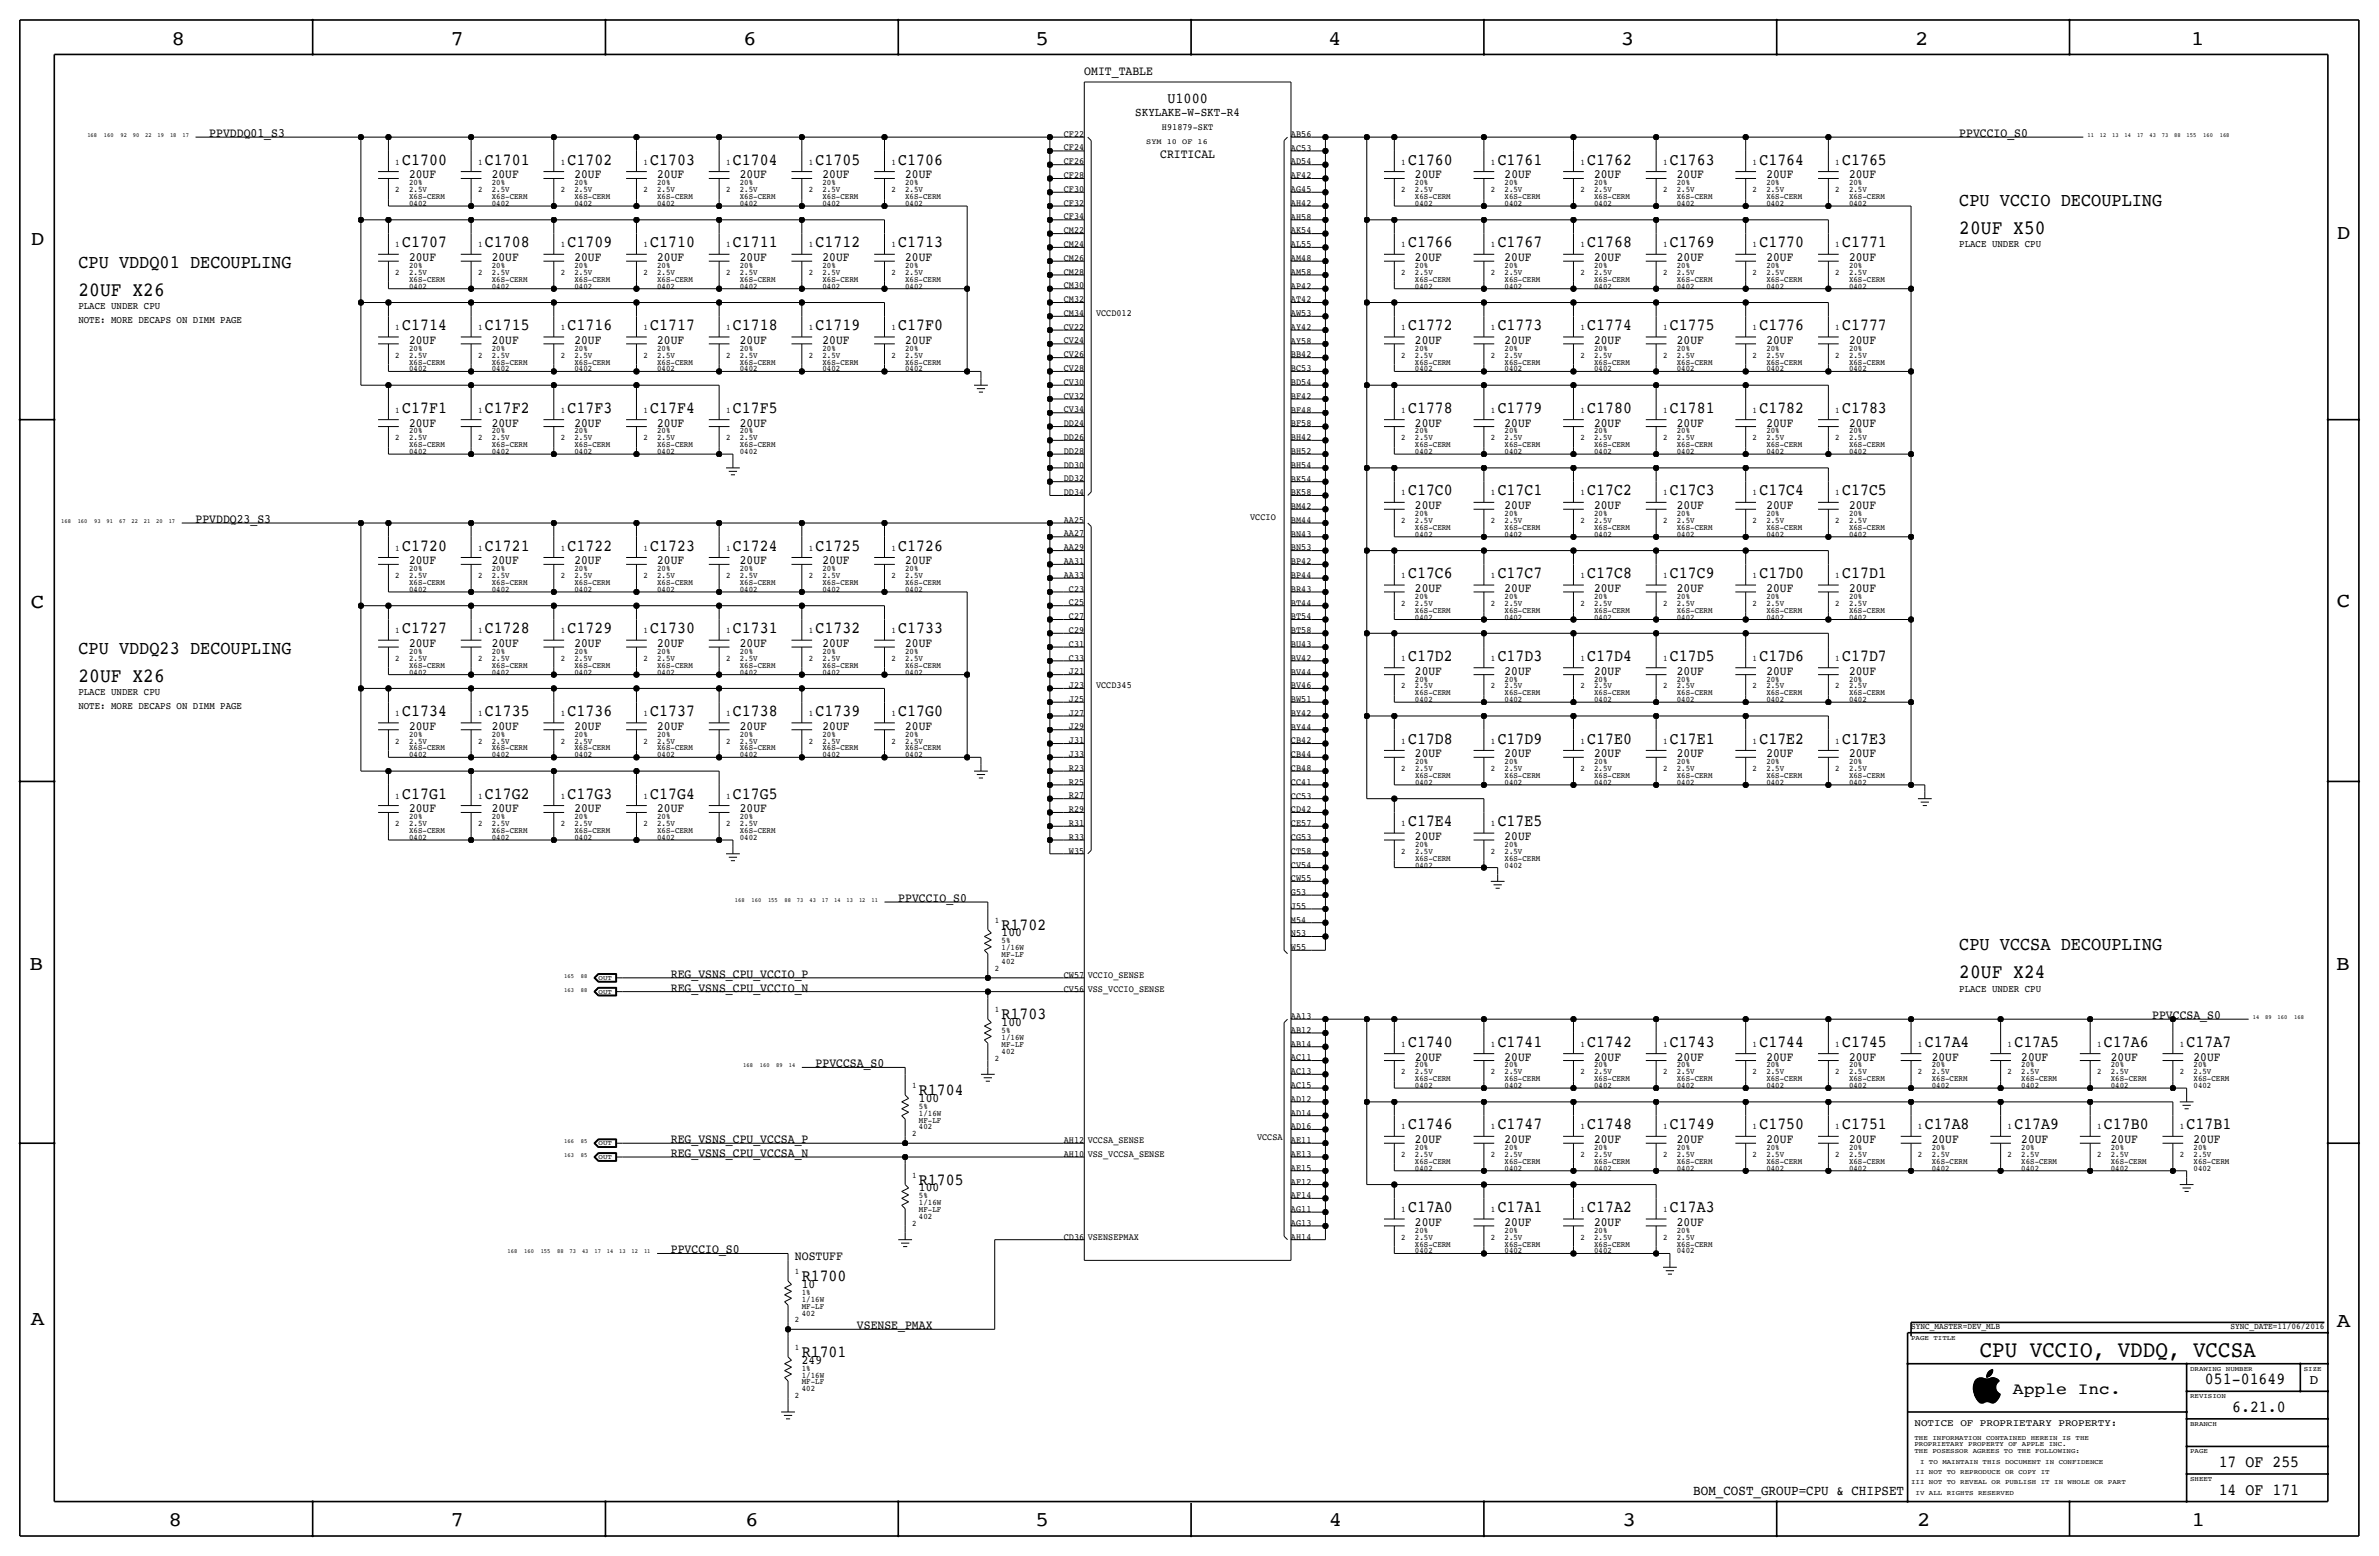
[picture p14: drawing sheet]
<svg xmlns="http://www.w3.org/2000/svg" width="877mm" height="574mm" viewBox="0 0 877 574" stroke-linecap="round" stroke-linejoin="round" font-family="sans-serif">
<defs><g id="words">
<text font-size="8.6" x="729.8" y="500.1">CPU VCCIO, VDDQ, VCCSA</text>
<g font-size="7.6">
<text x="63.2" y="16.5">8</text>
<text x="166.1" y="16.5">7</text>
<text x="274" y="16.5">6</text>
<text x="381.7" y="16.5">5</text>
<text x="489.7" y="16.5">4</text>
<text x="597.6" y="16.5">3</text>
<text x="706.1" y="16.5">2</text>
<text x="807.7" y="16.5">1</text>
<text x="861.5" y="88.1">D</text>
<text x="11.4" y="90.4">D</text>
<text x="11.4" y="224.3">C</text>
<text x="861.5" y="223.8">C</text>
<text x="10.8" y="357.6">B</text>
<text x="861.3" y="357.4">B</text>
<text x="11.3" y="488.4">A</text>
<text x="861.5" y="489.2">A</text>
<text x="62.2" y="562.6">8</text>
<text x="166" y="562.6">7</text>
<text x="274.8" y="562.6">6</text>
<text x="381.7" y="562.6">5</text>
<text x="489.9" y="562.6">4</text>
<text x="598.1" y="562.6">3</text>
<text x="706.8" y="562.6">2</text>
<text x="807.9" y="562.6">1</text>
</g>
<g font-size="7.4">
<text x="722.3" y="86.1">20UF X50</text>
<text x="28.9" y="109">20UF X26</text>
<text x="28.9" y="251.2">20UF X26</text>
<text x="722.3" y="360.4">20UF X24</text>
</g>
<g font-size="7">
<text x="722.3" y="75.9">CPU VCCIO DECOUPLING</text>
<text x="28.9" y="98.8">CPU VDDQ01 DECOUPLING</text>
<text x="28.9" y="241">CPU VDDQ23 DECOUPLING</text>
<text x="722.3" y="350.3">CPU VCCSA DECOUPLING</text>
</g>
<g font-size="6.2">
<text x="148.3" y="60.7">C1700</text>
<text x="178.8" y="60.7">C1701</text>
<text x="209.2" y="60.7">C1702</text>
<text x="239.7" y="60.7">C1703</text>
<text x="270.2" y="60.7">C1704</text>
<text x="300.7" y="60.7">C1705</text>
<text x="331.2" y="60.7">C1706</text>
<text x="519.1" y="60.7">C1760</text>
<text x="552.1" y="60.7">C1761</text>
<text x="585.2" y="60.7">C1762</text>
<text x="615.6" y="60.7">C1763</text>
<text x="648.7" y="60.7">C1764</text>
<text x="679.1" y="60.7">C1765</text>
<text x="148.3" y="91.2">C1707</text>
<text x="178.8" y="91.2">C1708</text>
<text x="209.2" y="91.2">C1709</text>
<text x="239.7" y="91.2">C1710</text>
<text x="270.2" y="91.2">C1711</text>
<text x="300.7" y="91.2">C1712</text>
<text x="331.2" y="91.2">C1713</text>
<text x="519.1" y="91.2">C1766</text>
<text x="552.1" y="91.2">C1767</text>
<text x="585.2" y="91.2">C1768</text>
<text x="615.6" y="91.2">C1769</text>
<text x="648.7" y="91.2">C1770</text>
<text x="679.1" y="91.2">C1771</text>
<text x="148.3" y="121.7">C1714</text>
<text x="178.8" y="121.7">C1715</text>
<text x="209.2" y="121.7">C1716</text>
<text x="239.7" y="121.7">C1717</text>
<text x="270.2" y="121.7">C1718</text>
<text x="300.7" y="121.7">C1719</text>
<text x="331.2" y="121.7">C17F0</text>
<text x="519.1" y="121.7">C1772</text>
<text x="552.1" y="121.7">C1773</text>
<text x="585.2" y="121.7">C1774</text>
<text x="615.6" y="121.7">C1775</text>
<text x="648.7" y="121.7">C1776</text>
<text x="679.1" y="121.7">C1777</text>
<text x="148.3" y="152.1">C17F1</text>
<text x="178.8" y="152.1">C17F2</text>
<text x="209.2" y="152.1">C17F3</text>
<text x="239.7" y="152.1">C17F4</text>
<text x="270.2" y="152.1">C17F5</text>
<text x="519.1" y="152.1">C1778</text>
<text x="552.1" y="152.1">C1779</text>
<text x="585.2" y="152.1">C1780</text>
<text x="615.6" y="152.1">C1781</text>
<text x="648.7" y="152.1">C1782</text>
<text x="679.1" y="152.1">C1783</text>
<text x="519.1" y="182.6">C17C0</text>
<text x="552.1" y="182.6">C17C1</text>
<text x="585.2" y="182.6">C17C2</text>
<text x="615.6" y="182.6">C17C3</text>
<text x="648.7" y="182.6">C17C4</text>
<text x="679.1" y="182.6">C17C5</text>
<text x="148.3" y="202.9">C1720</text>
<text x="178.8" y="202.9">C1721</text>
<text x="209.2" y="202.9">C1722</text>
<text x="239.7" y="202.9">C1723</text>
<text x="270.2" y="202.9">C1724</text>
<text x="300.7" y="202.9">C1725</text>
<text x="331.2" y="202.9">C1726</text>
<text x="519.1" y="213.1">C17C6</text>
<text x="552.1" y="213.1">C17C7</text>
<text x="585.2" y="213.1">C17C8</text>
<text x="615.6" y="213.1">C17C9</text>
<text x="648.7" y="213.1">C17D0</text>
<text x="679.1" y="213.1">C17D1</text>
<text x="148.3" y="233.4">C1727</text>
<text x="178.8" y="233.4">C1728</text>
<text x="209.2" y="233.4">C1729</text>
<text x="239.7" y="233.4">C1730</text>
<text x="270.2" y="233.4">C1731</text>
<text x="300.7" y="233.4">C1732</text>
<text x="331.2" y="233.4">C1733</text>
<text x="519.1" y="243.6">C17D2</text>
<text x="552.1" y="243.6">C17D3</text>
<text x="585.2" y="243.6">C17D4</text>
<text x="615.6" y="243.6">C17D5</text>
<text x="648.7" y="243.6">C17D6</text>
<text x="679.1" y="243.6">C17D7</text>
<text x="148.3" y="263.9">C1734</text>
<text x="178.8" y="263.9">C1735</text>
<text x="209.2" y="263.9">C1736</text>
<text x="239.7" y="263.9">C1737</text>
<text x="270.2" y="263.9">C1738</text>
<text x="300.7" y="263.9">C1739</text>
<text x="331.2" y="263.9">C17G0</text>
<text x="519.1" y="274.1">C17D8</text>
<text x="552.1" y="274.1">C17D9</text>
<text x="585.2" y="274.1">C17E0</text>
<text x="615.6" y="274.1">C17E1</text>
<text x="648.7" y="274.1">C17E2</text>
<text x="679.1" y="274.1">C17E3</text>
<text x="148.3" y="294.4">C17G1</text>
<text x="178.8" y="294.4">C17G2</text>
<text x="209.2" y="294.4">C17G3</text>
<text x="239.7" y="294.4">C17G4</text>
<text x="270.2" y="294.4">C17G5</text>
<text x="519.1" y="304.5">C17E4</text>
<text x="552.1" y="304.5">C17E5</text>
<text x="369.3" y="342.6">R1702</text>
<text x="369.3" y="375.7">R1703</text>
<text x="519.1" y="385.8">C1740</text>
<text x="552.1" y="385.8">C1741</text>
<text x="585.2" y="385.8">C1742</text>
<text x="615.6" y="385.8">C1743</text>
<text x="648.7" y="385.8">C1744</text>
<text x="679.1" y="385.8">C1745</text>
<text x="709.6" y="385.8">C17A4</text>
<text x="742.6" y="385.8">C17A5</text>
<text x="775.7" y="385.8">C17A6</text>
<text x="806.1" y="385.8">C17A7</text>
<text x="338.8" y="403.6">R1704</text>
<text x="519.1" y="416.3">C1746</text>
<text x="552.1" y="416.3">C1747</text>
<text x="585.2" y="416.3">C1748</text>
<text x="615.6" y="416.3">C1749</text>
<text x="648.7" y="416.3">C1750</text>
<text x="679.1" y="416.3">C1751</text>
<text x="709.6" y="416.3">C17A8</text>
<text x="742.6" y="416.3">C17A9</text>
<text x="775.7" y="416.3">C17B0</text>
<text x="806.1" y="416.3">C17B1</text>
<text x="338.8" y="436.6">R1705</text>
<text x="519.1" y="446.8">C17A0</text>
<text x="552.1" y="446.8">C17A1</text>
<text x="585.2" y="446.8">C17A2</text>
<text x="615.6" y="446.8">C17A3</text>
<text x="295.6" y="472.2">R1700</text>
<text x="295.6" y="500.1">R1701</text>
<text x="812.9" y="510.3">051-01649</text>
<text x="822.9" y="520.4">6.21.0</text>
<text x="818" y="540.8">17 OF 255</text>
<text x="818" y="550.9">14 OF 171</text>
</g>
<text font-size="6" x="742.1" y="513.9">Apple Inc.</text>
<text font-size="5.6" x="430.4" y="37.8">U1000</text>
<text font-size="5.2" x="624.3" y="550.9">BOM_COST_GROUP=CPU &amp; CHIPSET</text>
<text font-size="5" x="851.5" y="510.3">D</text>
<g font-size="4.7">
<text x="399.7" y="27.7">OMIT_TABLE</text>
<text x="77.2" y="50.5">PPVDDQ01_S3</text>
<text x="722.3" y="50.5">PPVCCIO_S0</text>
<text x="427.7" y="58.2">CRITICAL</text>
<text x="150.8" y="65.8">20UF</text>
<text x="181.3" y="65.8">20UF</text>
<text x="211.8" y="65.8">20UF</text>
<text x="242.3" y="65.8">20UF</text>
<text x="272.7" y="65.8">20UF</text>
<text x="303.2" y="65.8">20UF</text>
<text x="333.7" y="65.8">20UF</text>
<text x="521.7" y="65.8">20UF</text>
<text x="554.7" y="65.8">20UF</text>
<text x="587.7" y="65.8">20UF</text>
<text x="618.2" y="65.8">20UF</text>
<text x="651.2" y="65.8">20UF</text>
<text x="681.7" y="65.8">20UF</text>
<text x="150.8" y="96.3">20UF</text>
<text x="181.3" y="96.3">20UF</text>
<text x="211.8" y="96.3">20UF</text>
<text x="242.3" y="96.3">20UF</text>
<text x="272.7" y="96.3">20UF</text>
<text x="303.2" y="96.3">20UF</text>
<text x="333.7" y="96.3">20UF</text>
<text x="521.7" y="96.3">20UF</text>
<text x="554.7" y="96.3">20UF</text>
<text x="587.7" y="96.3">20UF</text>
<text x="618.2" y="96.3">20UF</text>
<text x="651.2" y="96.3">20UF</text>
<text x="681.7" y="96.3">20UF</text>
<text x="150.8" y="126.7">20UF</text>
<text x="181.3" y="126.7">20UF</text>
<text x="211.8" y="126.7">20UF</text>
<text x="242.3" y="126.7">20UF</text>
<text x="272.7" y="126.7">20UF</text>
<text x="303.2" y="126.7">20UF</text>
<text x="333.7" y="126.7">20UF</text>
<text x="521.7" y="126.7">20UF</text>
<text x="554.7" y="126.7">20UF</text>
<text x="587.7" y="126.7">20UF</text>
<text x="618.2" y="126.7">20UF</text>
<text x="651.2" y="126.7">20UF</text>
<text x="681.7" y="126.7">20UF</text>
<text x="150.8" y="157.2">20UF</text>
<text x="181.3" y="157.2">20UF</text>
<text x="211.8" y="157.2">20UF</text>
<text x="242.3" y="157.2">20UF</text>
<text x="272.7" y="157.2">20UF</text>
<text x="521.7" y="157.2">20UF</text>
<text x="554.7" y="157.2">20UF</text>
<text x="587.7" y="157.2">20UF</text>
<text x="618.2" y="157.2">20UF</text>
<text x="651.2" y="157.2">20UF</text>
<text x="681.7" y="157.2">20UF</text>
<text x="521.7" y="187.7">20UF</text>
<text x="554.7" y="187.7">20UF</text>
<text x="587.7" y="187.7">20UF</text>
<text x="618.2" y="187.7">20UF</text>
<text x="651.2" y="187.7">20UF</text>
<text x="681.7" y="187.7">20UF</text>
<text x="72.1" y="192.8">PPVDDQ23_S3</text>
<text x="150.8" y="208">20UF</text>
<text x="181.3" y="208">20UF</text>
<text x="211.8" y="208">20UF</text>
<text x="242.3" y="208">20UF</text>
<text x="272.7" y="208">20UF</text>
<text x="303.2" y="208">20UF</text>
<text x="333.7" y="208">20UF</text>
<text x="521.7" y="218.2">20UF</text>
<text x="554.7" y="218.2">20UF</text>
<text x="587.7" y="218.2">20UF</text>
<text x="618.2" y="218.2">20UF</text>
<text x="651.2" y="218.2">20UF</text>
<text x="681.7" y="218.2">20UF</text>
<text x="150.8" y="238.5">20UF</text>
<text x="181.3" y="238.5">20UF</text>
<text x="211.8" y="238.5">20UF</text>
<text x="242.3" y="238.5">20UF</text>
<text x="272.7" y="238.5">20UF</text>
<text x="303.2" y="238.5">20UF</text>
<text x="333.7" y="238.5">20UF</text>
<text x="521.7" y="248.7">20UF</text>
<text x="554.7" y="248.7">20UF</text>
<text x="587.7" y="248.7">20UF</text>
<text x="618.2" y="248.7">20UF</text>
<text x="651.2" y="248.7">20UF</text>
<text x="681.7" y="248.7">20UF</text>
<text x="150.8" y="269">20UF</text>
<text x="181.3" y="269">20UF</text>
<text x="211.8" y="269">20UF</text>
<text x="242.3" y="269">20UF</text>
<text x="272.7" y="269">20UF</text>
<text x="303.2" y="269">20UF</text>
<text x="333.7" y="269">20UF</text>
<text x="521.7" y="279.1">20UF</text>
<text x="554.7" y="279.1">20UF</text>
<text x="587.7" y="279.1">20UF</text>
<text x="618.2" y="279.1">20UF</text>
<text x="651.2" y="279.1">20UF</text>
<text x="681.7" y="279.1">20UF</text>
<text x="150.8" y="299.5">20UF</text>
<text x="181.3" y="299.5">20UF</text>
<text x="211.8" y="299.5">20UF</text>
<text x="242.3" y="299.5">20UF</text>
<text x="272.7" y="299.5">20UF</text>
<text x="521.7" y="309.6">20UF</text>
<text x="554.7" y="309.6">20UF</text>
<text x="331.2" y="332.5">PPVCCIO_S0</text>
<text x="369.3" y="345.2">100</text>
<text x="247.3" y="365.5">REG_VSNS_CPU_VCCIO_N</text>
<text x="247.3" y="360.4">REG_VSNS_CPU_VCCIO_P</text>
<text x="793.4" y="375.7">PPVCCSA_S0</text>
<text x="369.3" y="378.2">100</text>
<text x="300.7" y="393.4">PPVCCSA_S0</text>
<text x="521.7" y="390.9">20UF</text>
<text x="554.7" y="390.9">20UF</text>
<text x="587.7" y="390.9">20UF</text>
<text x="618.2" y="390.9">20UF</text>
<text x="651.2" y="390.9">20UF</text>
<text x="681.7" y="390.9">20UF</text>
<text x="712.2" y="390.9">20UF</text>
<text x="745.2" y="390.9">20UF</text>
<text x="778.2" y="390.9">20UF</text>
<text x="808.7" y="390.9">20UF</text>
<text x="338.8" y="406.1">100</text>
<text x="247.3" y="421.4">REG_VSNS_CPU_VCCSA_P</text>
<text x="521.7" y="421.4">20UF</text>
<text x="554.7" y="421.4">20UF</text>
<text x="587.7" y="421.4">20UF</text>
<text x="618.2" y="421.4">20UF</text>
<text x="651.2" y="421.4">20UF</text>
<text x="681.7" y="421.4">20UF</text>
<text x="712.2" y="421.4">20UF</text>
<text x="745.2" y="421.4">20UF</text>
<text x="778.2" y="421.4">20UF</text>
<text x="808.7" y="421.4">20UF</text>
<text x="247.3" y="426.5">REG_VSNS_CPU_VCCSA_N</text>
<text x="338.8" y="439.2">100</text>
<text x="521.7" y="451.9">20UF</text>
<text x="554.7" y="451.9">20UF</text>
<text x="587.7" y="451.9">20UF</text>
<text x="618.2" y="451.9">20UF</text>
<text x="247.3" y="462">PPVCCIO_S0</text>
<text x="293.1" y="464.6">NOSTUFF</text>
<text x="295.6" y="474.7">10</text>
<text x="315.9" y="490">VSENSE_PMAX</text>
<text x="295.6" y="502.7">249</text>
</g>
<text font-size="4.5" x="418.5" y="42.9">SKYLAKE-W-SKT-R4</text>
<g font-size="3.8">
<text x="722.3" y="91.2">PLACE UNDER CPU</text>
<text x="28.9" y="114">PLACE UNDER CPU</text>
<text x="28.9" y="119.1">NOTE: MORE DECAPS ON DIMM PAGE</text>
<text x="28.9" y="256.3">PLACE UNDER CPU</text>
<text x="28.9" y="261.4">NOTE: MORE DECAPS ON DIMM PAGE</text>
<text x="722.3" y="365.5">PLACE UNDER CPU</text>
</g>
<text font-size="3.7" x="705.8" y="525.5">NOTICE OF PROPRIETARY PROPERTY:</text>
<g font-size="3.5">
<text x="392.2" y="50.4">CF22</text>
<text x="428.4" y="48">H91879-SKT</text>
<text x="475.9" y="50.4">AB56</text>
<text x="392.2" y="55.5">CF24</text>
<text x="475.9" y="55.5">AC53</text>
<text x="392.2" y="65.6">CF28</text>
<text x="392.2" y="60.5">CF26</text>
<text x="475.9" y="65.7">AF42</text>
<text x="475.9" y="60.6">AD54</text>
<text x="392.2" y="70.7">CF30</text>
<text x="475.9" y="70.8">AG45</text>
<text x="392.2" y="75.8">CF32</text>
<text x="475.9" y="75.9">AH42</text>
<text x="392.2" y="80.9">CF34</text>
<text x="475.9" y="80.9">AH58</text>
<text x="392.2" y="85.9">CM22</text>
<text x="475.9" y="86">AK54</text>
<text x="392.2" y="91">CM24</text>
<text x="475.9" y="91.1">AL55</text>
<text x="392.2" y="101.2">CM28</text>
<text x="392.2" y="96.1">CM26</text>
<text x="475.9" y="101.3">AM58</text>
<text x="475.9" y="96.2">AM48</text>
<text x="392.2" y="106.3">CM30</text>
<text x="475.9" y="106.3">AP42</text>
<text x="392.2" y="111.4">CM32</text>
<text x="475.9" y="111.4">AT42</text>
<text x="392.2" y="116.4">CM34</text>
<text x="404.1" y="116.6">VCCD012</text>
<text x="475.9" y="116.5">AW53</text>
<text x="392.2" y="121.5">CV22</text>
<text x="475.9" y="121.6">AY42</text>
<text x="392.2" y="131.7">CV26</text>
<text x="392.2" y="126.6">CV24</text>
<text x="475.9" y="131.7">BB42</text>
<text x="475.9" y="126.7">AY58</text>
<text x="392.2" y="136.8">CV28</text>
<text x="475.9" y="136.8">BC53</text>
<text x="392.2" y="141.8">CV30</text>
<text x="475.9" y="141.9">BD54</text>
<text x="392.2" y="146.9">CV32</text>
<text x="475.9" y="147">BF42</text>
<text x="392.2" y="152">CV34</text>
<text x="475.9" y="152.1">BF48</text>
<text x="392.2" y="157.1">DD24</text>
<text x="475.9" y="157.2">BF58</text>
<text x="392.2" y="167.2">DD28</text>
<text x="392.2" y="162.2">DD26</text>
<text x="475.9" y="167.3">BH52</text>
<text x="475.9" y="162.2">BH42</text>
<text x="392.2" y="172.3">DD30</text>
<text x="475.9" y="172.4">BH54</text>
<text x="392.2" y="177.4">DD32</text>
<text x="475.9" y="177.5">BK54</text>
<text x="392.2" y="182.5">DD34</text>
<text x="475.9" y="182.6">BK58</text>
<text x="460.9" y="191.5">VCCIO</text>
<text x="475.9" y="187.6">BM42</text>
<text x="392.2" y="197.7">AA27</text>
<text x="392.2" y="192.7">AA25</text>
<text x="475.9" y="197.8">BN43</text>
<text x="475.9" y="192.7">BM44</text>
<text x="392.2" y="202.8">AA29</text>
<text x="475.9" y="202.9">BN53</text>
<text x="392.2" y="207.9">AA31</text>
<text x="475.9" y="208">BP42</text>
<text x="392.2" y="213">AA33</text>
<text x="475.9" y="213">BP44</text>
<text x="394.1" y="218.1">C23</text>
<text x="475.9" y="218.1">BR43</text>
<text x="394.1" y="223.1">C25</text>
<text x="475.9" y="223.2">BT44</text>
<text x="394.1" y="233.3">C29</text>
<text x="394.1" y="228.2">C27</text>
<text x="475.9" y="233.4">BT58</text>
<text x="475.9" y="228.3">BT54</text>
<text x="394.1" y="238.4">C31</text>
<text x="475.9" y="238.5">BU43</text>
<text x="394.1" y="243.5">C33</text>
<text x="475.9" y="243.5">BV42</text>
<text x="394.1" y="248.5">J21</text>
<text x="475.9" y="248.6">BV44</text>
<text x="394.1" y="253.6">J23</text>
<text x="404.1" y="253.7">VCCD345</text>
<text x="475.9" y="253.7">BV46</text>
<text x="394.1" y="263.8">J27</text>
<text x="394.1" y="258.7">J25</text>
<text x="475.9" y="263.9">BY42</text>
<text x="475.9" y="258.8">BW51</text>
<text x="394.1" y="268.9">J29</text>
<text x="475.9" y="268.9">BY44</text>
<text x="394.1" y="274">J31</text>
<text x="475.9" y="274">CB42</text>
<text x="394.1" y="279">J33</text>
<text x="475.9" y="279.1">CB44</text>
<text x="394.1" y="284.1">R23</text>
<text x="475.9" y="284.2">CB48</text>
<text x="394.1" y="289.2">R25</text>
<text x="475.9" y="289.3">CC41</text>
<text x="394.1" y="299.4">R29</text>
<text x="394.1" y="294.3">R27</text>
<text x="475.9" y="299.4">CD42</text>
<text x="475.9" y="294.4">CC53</text>
<text x="394.1" y="304.4">R31</text>
<text x="475.9" y="304.5">CE57</text>
<text x="394.1" y="309.5">R33</text>
<text x="475.9" y="309.6">CG53</text>
<text x="394.1" y="314.6">W35</text>
<text x="475.9" y="314.7">CT58</text>
<text x="475.9" y="319.8">CV54</text>
<text x="475.9" y="329.9">G53</text>
<text x="475.9" y="324.8">CW55</text>
<text x="475.9" y="335">J55</text>
<text x="475.9" y="340.1">M54</text>
<text x="475.9" y="345.2">N53</text>
<text x="475.9" y="350.2">W55</text>
<text x="392.2" y="365.5">CV56</text>
<text x="392.2" y="360.4">CW57</text>
<text x="401" y="365.5">VSS_VCCIO_SENSE</text>
<text x="401" y="360.4">VCCIO_SENSE</text>
<text x="475.9" y="375.6">AA13</text>
<text x="475.9" y="380.7">AB12</text>
<text x="475.9" y="385.8">AB14</text>
<text x="475.9" y="396">AC13</text>
<text x="475.9" y="390.9">AC11</text>
<text x="475.9" y="401.1">AC15</text>
<text x="475.9" y="406.1">AD12</text>
<text x="475.9" y="411.2">AD14</text>
<text x="475.9" y="416.3">AD16</text>
<text x="392.2" y="421.4">AH12</text>
<text x="401" y="421.4">VCCSA_SENSE</text>
<text x="463.4" y="420.1">VCCSA</text>
<text x="475.9" y="421.4">AE11</text>
<text x="392.2" y="426.5">AH10</text>
<text x="401" y="426.5">VSS_VCCSA_SENSE</text>
<text x="475.9" y="431.5">AE15</text>
<text x="475.9" y="426.5">AE13</text>
<text x="475.9" y="436.6">AF12</text>
<text x="475.9" y="441.7">AF14</text>
<text x="475.9" y="446.8">AG11</text>
<text x="475.9" y="451.9">AG13</text>
<text x="392.2" y="456.9">CD36</text>
<text x="401" y="456.9">VSENSEPMAX</text>
<text x="475.9" y="456.9">AH14</text>
</g>
<g font-size="3.2">
<text x="704.5" y="490">SYNC_MASTER=DEV_MLB</text>
<text x="822.3" y="490">SYNC_DATE=11/06/2016</text>
</g>
<g font-size="3.1">
<text x="145.7" y="60.7">1</text>
<text x="176.2" y="60.7">1</text>
<text x="206.7" y="60.7">1</text>
<text x="237.2" y="60.7">1</text>
<text x="267.7" y="60.7">1</text>
<text x="298.1" y="60.7">1</text>
<text x="328.6" y="60.7">1</text>
<text x="516.6" y="60.7">1</text>
<text x="549.6" y="60.7">1</text>
<text x="582.6" y="60.7">1</text>
<text x="613.1" y="60.7">1</text>
<text x="646.1" y="60.7">1</text>
<text x="676.6" y="60.7">1</text>
<text x="145.7" y="70.9">2</text>
<text x="150.8" y="68.3">20%</text>
<text x="150.8" y="70.9">2.5V</text>
<text x="176.2" y="70.9">2</text>
<text x="181.3" y="70.9">2.5V</text>
<text x="181.3" y="68.3">20%</text>
<text x="206.7" y="70.9">2</text>
<text x="211.8" y="68.3">20%</text>
<text x="211.8" y="70.9">2.5V</text>
<text x="237.2" y="70.9">2</text>
<text x="242.3" y="68.3">20%</text>
<text x="242.3" y="70.9">2.5V</text>
<text x="267.7" y="70.9">2</text>
<text x="272.7" y="68.3">20%</text>
<text x="272.7" y="70.9">2.5V</text>
<text x="298.1" y="70.9">2</text>
<text x="303.2" y="70.9">2.5V</text>
<text x="303.2" y="68.3">20%</text>
<text x="328.6" y="70.9">2</text>
<text x="333.7" y="70.9">2.5V</text>
<text x="333.7" y="68.3">20%</text>
<text x="516.6" y="70.9">2</text>
<text x="521.7" y="70.9">2.5V</text>
<text x="521.7" y="68.3">20%</text>
<text x="549.6" y="70.9">2</text>
<text x="554.7" y="70.9">2.5V</text>
<text x="554.7" y="68.3">20%</text>
<text x="582.6" y="70.9">2</text>
<text x="587.7" y="70.9">2.5V</text>
<text x="587.7" y="68.3">20%</text>
<text x="613.1" y="70.9">2</text>
<text x="618.2" y="70.9">2.5V</text>
<text x="618.2" y="68.3">20%</text>
<text x="646.1" y="70.9">2</text>
<text x="651.2" y="68.3">20%</text>
<text x="651.2" y="70.9">2.5V</text>
<text x="676.6" y="70.9">2</text>
<text x="681.7" y="68.3">20%</text>
<text x="681.7" y="70.9">2.5V</text>
<text x="150.8" y="75.9">0402</text>
<text x="150.8" y="73.4">X6S-CERM</text>
<text x="181.3" y="75.9">0402</text>
<text x="181.3" y="73.4">X6S-CERM</text>
<text x="211.8" y="73.4">X6S-CERM</text>
<text x="211.8" y="75.9">0402</text>
<text x="242.3" y="73.4">X6S-CERM</text>
<text x="242.3" y="75.9">0402</text>
<text x="272.7" y="73.4">X6S-CERM</text>
<text x="272.7" y="75.9">0402</text>
<text x="303.2" y="75.9">0402</text>
<text x="303.2" y="73.4">X6S-CERM</text>
<text x="333.7" y="75.9">0402</text>
<text x="333.7" y="73.4">X6S-CERM</text>
<text x="521.7" y="75.9">0402</text>
<text x="521.7" y="73.4">X6S-CERM</text>
<text x="554.7" y="73.4">X6S-CERM</text>
<text x="554.7" y="75.9">0402</text>
<text x="587.7" y="73.4">X6S-CERM</text>
<text x="587.7" y="75.9">0402</text>
<text x="618.2" y="73.4">X6S-CERM</text>
<text x="618.2" y="75.9">0402</text>
<text x="651.2" y="73.4">X6S-CERM</text>
<text x="651.2" y="75.9">0402</text>
<text x="681.7" y="75.9">0402</text>
<text x="681.7" y="73.4">X6S-CERM</text>
<text x="145.7" y="91.2">1</text>
<text x="176.2" y="91.2">1</text>
<text x="206.7" y="91.2">1</text>
<text x="237.2" y="91.2">1</text>
<text x="267.7" y="91.2">1</text>
<text x="298.1" y="91.2">1</text>
<text x="328.6" y="91.2">1</text>
<text x="516.6" y="91.2">1</text>
<text x="549.6" y="91.2">1</text>
<text x="582.6" y="91.2">1</text>
<text x="613.1" y="91.2">1</text>
<text x="646.1" y="91.2">1</text>
<text x="676.6" y="91.2">1</text>
<text x="145.7" y="101.3">2</text>
<text x="150.8" y="98.8">20%</text>
<text x="150.8" y="101.3">2.5V</text>
<text x="176.2" y="101.3">2</text>
<text x="181.3" y="98.8">20%</text>
<text x="181.3" y="101.3">2.5V</text>
<text x="206.7" y="101.3">2</text>
<text x="211.8" y="101.3">2.5V</text>
<text x="211.8" y="98.8">20%</text>
<text x="237.2" y="101.3">2</text>
<text x="242.3" y="101.3">2.5V</text>
<text x="242.3" y="98.8">20%</text>
<text x="267.7" y="101.3">2</text>
<text x="272.7" y="98.8">20%</text>
<text x="272.7" y="101.3">2.5V</text>
<text x="298.1" y="101.3">2</text>
<text x="303.2" y="101.3">2.5V</text>
<text x="303.2" y="98.8">20%</text>
<text x="328.6" y="101.3">2</text>
<text x="333.7" y="101.3">2.5V</text>
<text x="333.7" y="98.8">20%</text>
<text x="516.6" y="101.3">2</text>
<text x="521.7" y="101.3">2.5V</text>
<text x="521.7" y="98.8">20%</text>
<text x="549.6" y="101.3">2</text>
<text x="554.7" y="101.3">2.5V</text>
<text x="554.7" y="98.8">20%</text>
<text x="582.6" y="101.3">2</text>
<text x="587.7" y="101.3">2.5V</text>
<text x="587.7" y="98.8">20%</text>
<text x="613.1" y="101.3">2</text>
<text x="618.2" y="101.3">2.5V</text>
<text x="618.2" y="98.8">20%</text>
<text x="646.1" y="101.3">2</text>
<text x="651.2" y="101.3">2.5V</text>
<text x="651.2" y="98.8">20%</text>
<text x="676.6" y="101.3">2</text>
<text x="681.7" y="98.8">20%</text>
<text x="681.7" y="101.3">2.5V</text>
<text x="150.8" y="103.9">X6S-CERM</text>
<text x="150.8" y="106.4">0402</text>
<text x="181.3" y="103.9">X6S-CERM</text>
<text x="181.3" y="106.4">0402</text>
<text x="211.8" y="106.4">0402</text>
<text x="211.8" y="103.9">X6S-CERM</text>
<text x="242.3" y="106.4">0402</text>
<text x="242.3" y="103.9">X6S-CERM</text>
<text x="272.7" y="103.9">X6S-CERM</text>
<text x="272.7" y="106.4">0402</text>
<text x="303.2" y="103.9">X6S-CERM</text>
<text x="303.2" y="106.4">0402</text>
<text x="333.7" y="106.4">0402</text>
<text x="333.7" y="103.9">X6S-CERM</text>
<text x="521.7" y="103.9">X6S-CERM</text>
<text x="521.7" y="106.4">0402</text>
<text x="554.7" y="106.4">0402</text>
<text x="554.7" y="103.9">X6S-CERM</text>
<text x="587.7" y="106.4">0402</text>
<text x="587.7" y="103.9">X6S-CERM</text>
<text x="618.2" y="106.4">0402</text>
<text x="618.2" y="103.9">X6S-CERM</text>
<text x="651.2" y="106.4">0402</text>
<text x="651.2" y="103.9">X6S-CERM</text>
<text x="681.7" y="103.9">X6S-CERM</text>
<text x="681.7" y="106.4">0402</text>
<text x="145.7" y="121.7">1</text>
<text x="176.2" y="121.7">1</text>
<text x="206.7" y="121.7">1</text>
<text x="237.2" y="121.7">1</text>
<text x="267.7" y="121.7">1</text>
<text x="298.1" y="121.7">1</text>
<text x="328.6" y="121.7">1</text>
<text x="516.6" y="121.7">1</text>
<text x="549.6" y="121.7">1</text>
<text x="582.6" y="121.7">1</text>
<text x="613.1" y="121.7">1</text>
<text x="646.1" y="121.7">1</text>
<text x="676.6" y="121.7">1</text>
<text x="145.7" y="131.8">2</text>
<text x="150.8" y="131.8">2.5V</text>
<text x="150.8" y="129.3">20%</text>
<text x="176.2" y="131.8">2</text>
<text x="181.3" y="129.3">20%</text>
<text x="181.3" y="131.8">2.5V</text>
<text x="206.7" y="131.8">2</text>
<text x="211.8" y="131.8">2.5V</text>
<text x="211.8" y="129.3">20%</text>
<text x="237.2" y="131.8">2</text>
<text x="242.3" y="131.8">2.5V</text>
<text x="242.3" y="129.3">20%</text>
<text x="267.7" y="131.8">2</text>
<text x="272.7" y="129.3">20%</text>
<text x="272.7" y="131.8">2.5V</text>
<text x="298.1" y="131.8">2</text>
<text x="303.2" y="131.8">2.5V</text>
<text x="303.2" y="129.3">20%</text>
<text x="328.6" y="131.8">2</text>
<text x="333.7" y="131.8">2.5V</text>
<text x="333.7" y="129.3">20%</text>
<text x="516.6" y="131.8">2</text>
<text x="521.7" y="131.8">2.5V</text>
<text x="521.7" y="129.3">20%</text>
<text x="549.6" y="131.8">2</text>
<text x="554.7" y="129.3">20%</text>
<text x="554.7" y="131.8">2.5V</text>
<text x="582.6" y="131.8">2</text>
<text x="587.7" y="129.3">20%</text>
<text x="587.7" y="131.8">2.5V</text>
<text x="613.1" y="131.8">2</text>
<text x="618.2" y="129.3">20%</text>
<text x="618.2" y="131.8">2.5V</text>
<text x="646.1" y="131.8">2</text>
<text x="651.2" y="129.3">20%</text>
<text x="651.2" y="131.8">2.5V</text>
<text x="676.6" y="131.8">2</text>
<text x="681.7" y="131.8">2.5V</text>
<text x="681.7" y="129.3">20%</text>
<text x="150.8" y="134.4">X6S-CERM</text>
<text x="150.8" y="136.9">0402</text>
<text x="181.3" y="134.4">X6S-CERM</text>
<text x="181.3" y="136.9">0402</text>
<text x="211.8" y="136.9">0402</text>
<text x="211.8" y="134.4">X6S-CERM</text>
<text x="242.3" y="134.4">X6S-CERM</text>
<text x="242.3" y="136.9">0402</text>
<text x="272.7" y="136.9">0402</text>
<text x="272.7" y="134.4">X6S-CERM</text>
<text x="303.2" y="136.9">0402</text>
<text x="303.2" y="134.4">X6S-CERM</text>
<text x="333.7" y="136.9">0402</text>
<text x="333.7" y="134.4">X6S-CERM</text>
<text x="521.7" y="134.4">X6S-CERM</text>
<text x="521.7" y="136.9">0402</text>
<text x="554.7" y="134.4">X6S-CERM</text>
<text x="554.7" y="136.9">0402</text>
<text x="587.7" y="134.4">X6S-CERM</text>
<text x="587.7" y="136.9">0402</text>
<text x="618.2" y="134.4">X6S-CERM</text>
<text x="618.2" y="136.9">0402</text>
<text x="651.2" y="134.4">X6S-CERM</text>
<text x="651.2" y="136.9">0402</text>
<text x="681.7" y="134.4">X6S-CERM</text>
<text x="681.7" y="136.9">0402</text>
<text x="145.7" y="152.1">1</text>
<text x="176.2" y="152.1">1</text>
<text x="206.7" y="152.1">1</text>
<text x="237.2" y="152.1">1</text>
<text x="267.7" y="152.1">1</text>
<text x="516.6" y="152.1">1</text>
<text x="549.6" y="152.1">1</text>
<text x="582.6" y="152.1">1</text>
<text x="613.1" y="152.1">1</text>
<text x="646.1" y="152.1">1</text>
<text x="676.6" y="152.1">1</text>
<text x="150.8" y="159.8">20%</text>
<text x="181.3" y="159.8">20%</text>
<text x="211.8" y="159.8">20%</text>
<text x="242.3" y="159.8">20%</text>
<text x="272.7" y="159.8">20%</text>
<text x="521.7" y="159.8">20%</text>
<text x="554.7" y="159.8">20%</text>
<text x="587.7" y="159.8">20%</text>
<text x="618.2" y="159.8">20%</text>
<text x="651.2" y="159.8">20%</text>
<text x="681.7" y="159.8">20%</text>
<text x="145.7" y="162.3">2</text>
<text x="150.8" y="164.8">X6S-CERM</text>
<text x="150.8" y="167.4">0402</text>
<text x="150.8" y="162.3">2.5V</text>
<text x="176.2" y="162.3">2</text>
<text x="181.3" y="162.3">2.5V</text>
<text x="181.3" y="164.8">X6S-CERM</text>
<text x="181.3" y="167.4">0402</text>
<text x="206.7" y="162.3">2</text>
<text x="211.8" y="167.4">0402</text>
<text x="211.8" y="164.8">X6S-CERM</text>
<text x="211.8" y="162.3">2.5V</text>
<text x="237.2" y="162.3">2</text>
<text x="242.3" y="162.3">2.5V</text>
<text x="242.3" y="164.8">X6S-CERM</text>
<text x="242.3" y="167.4">0402</text>
<text x="267.7" y="162.3">2</text>
<text x="272.7" y="162.3">2.5V</text>
<text x="272.7" y="164.8">X6S-CERM</text>
<text x="272.7" y="167.4">0402</text>
<text x="516.6" y="162.3">2</text>
<text x="521.7" y="164.8">X6S-CERM</text>
<text x="521.7" y="167.4">0402</text>
<text x="521.7" y="162.3">2.5V</text>
<text x="549.6" y="162.3">2</text>
<text x="554.7" y="167.4">0402</text>
<text x="554.7" y="162.3">2.5V</text>
<text x="554.7" y="164.8">X6S-CERM</text>
<text x="582.6" y="162.3">2</text>
<text x="587.7" y="162.3">2.5V</text>
<text x="587.7" y="164.8">X6S-CERM</text>
<text x="587.7" y="167.4">0402</text>
<text x="613.1" y="162.3">2</text>
<text x="618.2" y="167.4">0402</text>
<text x="618.2" y="164.8">X6S-CERM</text>
<text x="618.2" y="162.3">2.5V</text>
<text x="646.1" y="162.3">2</text>
<text x="651.2" y="162.3">2.5V</text>
<text x="651.2" y="164.8">X6S-CERM</text>
<text x="651.2" y="167.4">0402</text>
<text x="676.6" y="162.3">2</text>
<text x="681.7" y="162.3">2.5V</text>
<text x="681.7" y="164.8">X6S-CERM</text>
<text x="681.7" y="167.4">0402</text>
<text x="516.6" y="182.6">1</text>
<text x="549.6" y="182.6">1</text>
<text x="582.6" y="182.6">1</text>
<text x="613.1" y="182.6">1</text>
<text x="646.1" y="182.6">1</text>
<text x="676.6" y="182.6">1</text>
<text x="521.7" y="190.2">20%</text>
<text x="554.7" y="190.2">20%</text>
<text x="587.7" y="190.2">20%</text>
<text x="618.2" y="190.2">20%</text>
<text x="651.2" y="190.2">20%</text>
<text x="681.7" y="190.2">20%</text>
<text x="516.6" y="192.8">2</text>
<text x="521.7" y="195.3">X6S-CERM</text>
<text x="521.7" y="192.8">2.5V</text>
<text x="521.7" y="197.9">0402</text>
<text x="549.6" y="192.8">2</text>
<text x="554.7" y="195.3">X6S-CERM</text>
<text x="554.7" y="192.8">2.5V</text>
<text x="554.7" y="197.9">0402</text>
<text x="582.6" y="192.8">2</text>
<text x="587.7" y="195.3">X6S-CERM</text>
<text x="587.7" y="197.9">0402</text>
<text x="587.7" y="192.8">2.5V</text>
<text x="613.1" y="192.8">2</text>
<text x="618.2" y="195.3">X6S-CERM</text>
<text x="618.2" y="197.9">0402</text>
<text x="618.2" y="192.8">2.5V</text>
<text x="646.1" y="192.8">2</text>
<text x="651.2" y="192.8">2.5V</text>
<text x="651.2" y="197.9">0402</text>
<text x="651.2" y="195.3">X6S-CERM</text>
<text x="676.6" y="192.8">2</text>
<text x="681.7" y="192.8">2.5V</text>
<text x="681.7" y="197.9">0402</text>
<text x="681.7" y="195.3">X6S-CERM</text>
<text x="145.7" y="202.9">1</text>
<text x="176.2" y="202.9">1</text>
<text x="206.7" y="202.9">1</text>
<text x="237.2" y="202.9">1</text>
<text x="267.7" y="202.9">1</text>
<text x="298.1" y="202.9">1</text>
<text x="328.6" y="202.9">1</text>
<text x="145.7" y="213.1">2</text>
<text x="150.8" y="215.6">X6S-CERM</text>
<text x="150.8" y="213.1">2.5V</text>
<text x="150.8" y="210.6">20%</text>
<text x="176.2" y="213.1">2</text>
<text x="181.3" y="210.6">20%</text>
<text x="181.3" y="213.1">2.5V</text>
<text x="181.3" y="215.6">X6S-CERM</text>
<text x="206.7" y="213.1">2</text>
<text x="211.8" y="215.6">X6S-CERM</text>
<text x="211.8" y="213.1">2.5V</text>
<text x="211.8" y="210.6">20%</text>
<text x="237.2" y="213.1">2</text>
<text x="242.3" y="215.6">X6S-CERM</text>
<text x="242.3" y="213.1">2.5V</text>
<text x="242.3" y="210.6">20%</text>
<text x="267.7" y="213.1">2</text>
<text x="272.7" y="215.6">X6S-CERM</text>
<text x="272.7" y="213.1">2.5V</text>
<text x="272.7" y="210.6">20%</text>
<text x="298.1" y="213.1">2</text>
<text x="303.2" y="210.6">20%</text>
<text x="303.2" y="213.1">2.5V</text>
<text x="303.2" y="215.6">X6S-CERM</text>
<text x="328.6" y="213.1">2</text>
<text x="333.7" y="210.6">20%</text>
<text x="333.7" y="213.1">2.5V</text>
<text x="333.7" y="215.6">X6S-CERM</text>
<text x="516.6" y="213.1">1</text>
<text x="549.6" y="213.1">1</text>
<text x="582.6" y="213.1">1</text>
<text x="613.1" y="213.1">1</text>
<text x="646.1" y="213.1">1</text>
<text x="676.6" y="213.1">1</text>
<text x="150.8" y="218.2">0402</text>
<text x="181.3" y="218.2">0402</text>
<text x="211.8" y="218.2">0402</text>
<text x="242.3" y="218.2">0402</text>
<text x="272.7" y="218.2">0402</text>
<text x="303.2" y="218.2">0402</text>
<text x="333.7" y="218.2">0402</text>
<text x="521.7" y="220.7">20%</text>
<text x="554.7" y="220.7">20%</text>
<text x="587.7" y="220.7">20%</text>
<text x="618.2" y="220.7">20%</text>
<text x="651.2" y="220.7">20%</text>
<text x="681.7" y="220.7">20%</text>
<text x="516.6" y="223.3">2</text>
<text x="521.7" y="225.8">X6S-CERM</text>
<text x="521.7" y="223.3">2.5V</text>
<text x="549.6" y="223.3">2</text>
<text x="554.7" y="225.8">X6S-CERM</text>
<text x="554.7" y="223.3">2.5V</text>
<text x="582.6" y="223.3">2</text>
<text x="587.7" y="223.3">2.5V</text>
<text x="587.7" y="225.8">X6S-CERM</text>
<text x="613.1" y="223.3">2</text>
<text x="618.2" y="223.3">2.5V</text>
<text x="618.2" y="225.8">X6S-CERM</text>
<text x="646.1" y="223.3">2</text>
<text x="651.2" y="225.8">X6S-CERM</text>
<text x="651.2" y="223.3">2.5V</text>
<text x="676.6" y="223.3">2</text>
<text x="681.7" y="223.3">2.5V</text>
<text x="681.7" y="225.8">X6S-CERM</text>
<text x="145.7" y="233.4">1</text>
<text x="176.2" y="233.4">1</text>
<text x="206.7" y="233.4">1</text>
<text x="237.2" y="233.4">1</text>
<text x="267.7" y="233.4">1</text>
<text x="298.1" y="233.4">1</text>
<text x="328.6" y="233.4">1</text>
<text x="521.7" y="228.3">0402</text>
<text x="554.7" y="228.3">0402</text>
<text x="587.7" y="228.3">0402</text>
<text x="618.2" y="228.3">0402</text>
<text x="651.2" y="228.3">0402</text>
<text x="681.7" y="228.3">0402</text>
<text x="145.7" y="243.6">2</text>
<text x="150.8" y="243.6">2.5V</text>
<text x="150.8" y="241">20%</text>
<text x="176.2" y="243.6">2</text>
<text x="181.3" y="243.6">2.5V</text>
<text x="181.3" y="241">20%</text>
<text x="206.7" y="243.6">2</text>
<text x="211.8" y="241">20%</text>
<text x="211.8" y="243.6">2.5V</text>
<text x="237.2" y="243.6">2</text>
<text x="242.3" y="241">20%</text>
<text x="242.3" y="243.6">2.5V</text>
<text x="267.7" y="243.6">2</text>
<text x="272.7" y="243.6">2.5V</text>
<text x="272.7" y="241">20%</text>
<text x="298.1" y="243.6">2</text>
<text x="303.2" y="241">20%</text>
<text x="303.2" y="243.6">2.5V</text>
<text x="328.6" y="243.6">2</text>
<text x="333.7" y="241">20%</text>
<text x="333.7" y="243.6">2.5V</text>
<text x="516.6" y="243.6">1</text>
<text x="549.6" y="243.6">1</text>
<text x="582.6" y="243.6">1</text>
<text x="613.1" y="243.6">1</text>
<text x="646.1" y="243.6">1</text>
<text x="676.6" y="243.6">1</text>
<text x="150.8" y="246.1">X6S-CERM</text>
<text x="150.8" y="248.7">0402</text>
<text x="181.3" y="246.1">X6S-CERM</text>
<text x="181.3" y="248.7">0402</text>
<text x="211.8" y="246.1">X6S-CERM</text>
<text x="211.8" y="248.7">0402</text>
<text x="242.3" y="246.1">X6S-CERM</text>
<text x="242.3" y="248.7">0402</text>
<text x="272.7" y="248.7">0402</text>
<text x="272.7" y="246.1">X6S-CERM</text>
<text x="303.2" y="246.1">X6S-CERM</text>
<text x="303.2" y="248.7">0402</text>
<text x="333.7" y="248.7">0402</text>
<text x="333.7" y="246.1">X6S-CERM</text>
<text x="521.7" y="251.2">20%</text>
<text x="554.7" y="251.2">20%</text>
<text x="587.7" y="251.2">20%</text>
<text x="618.2" y="251.2">20%</text>
<text x="651.2" y="251.2">20%</text>
<text x="681.7" y="251.2">20%</text>
<text x="516.6" y="253.7">2</text>
<text x="521.7" y="253.7">2.5V</text>
<text x="521.7" y="256.3">X6S-CERM</text>
<text x="549.6" y="253.7">2</text>
<text x="554.7" y="253.7">2.5V</text>
<text x="554.7" y="256.3">X6S-CERM</text>
<text x="582.6" y="253.7">2</text>
<text x="587.7" y="253.7">2.5V</text>
<text x="587.7" y="256.3">X6S-CERM</text>
<text x="613.1" y="253.7">2</text>
<text x="618.2" y="256.3">X6S-CERM</text>
<text x="618.2" y="253.7">2.5V</text>
<text x="646.1" y="253.7">2</text>
<text x="651.2" y="253.7">2.5V</text>
<text x="651.2" y="256.3">X6S-CERM</text>
<text x="676.6" y="253.7">2</text>
<text x="681.7" y="253.7">2.5V</text>
<text x="681.7" y="256.3">X6S-CERM</text>
<text x="145.7" y="263.9">1</text>
<text x="176.2" y="263.9">1</text>
<text x="206.7" y="263.9">1</text>
<text x="237.2" y="263.9">1</text>
<text x="267.7" y="263.9">1</text>
<text x="298.1" y="263.9">1</text>
<text x="328.6" y="263.9">1</text>
<text x="521.7" y="258.8">0402</text>
<text x="554.7" y="258.8">0402</text>
<text x="587.7" y="258.8">0402</text>
<text x="618.2" y="258.8">0402</text>
<text x="651.2" y="258.8">0402</text>
<text x="681.7" y="258.8">0402</text>
<text x="145.7" y="274.1">2</text>
<text x="150.8" y="271.5">20%</text>
<text x="150.8" y="274.1">2.5V</text>
<text x="176.2" y="274.1">2</text>
<text x="181.3" y="274.1">2.5V</text>
<text x="181.3" y="271.5">20%</text>
<text x="206.7" y="274.1">2</text>
<text x="211.8" y="271.5">20%</text>
<text x="211.8" y="274.1">2.5V</text>
<text x="237.2" y="274.1">2</text>
<text x="242.3" y="271.5">20%</text>
<text x="242.3" y="274.1">2.5V</text>
<text x="267.7" y="274.1">2</text>
<text x="272.7" y="274.1">2.5V</text>
<text x="272.7" y="271.5">20%</text>
<text x="298.1" y="274.1">2</text>
<text x="303.2" y="274.1">2.5V</text>
<text x="303.2" y="271.5">20%</text>
<text x="328.6" y="274.1">2</text>
<text x="333.7" y="271.5">20%</text>
<text x="333.7" y="274.1">2.5V</text>
<text x="516.6" y="274.1">1</text>
<text x="549.6" y="274.1">1</text>
<text x="582.6" y="274.1">1</text>
<text x="613.1" y="274.1">1</text>
<text x="646.1" y="274.1">1</text>
<text x="676.6" y="274.1">1</text>
<text x="150.8" y="279.1">0402</text>
<text x="150.8" y="276.6">X6S-CERM</text>
<text x="181.3" y="279.1">0402</text>
<text x="181.3" y="276.6">X6S-CERM</text>
<text x="211.8" y="276.6">X6S-CERM</text>
<text x="211.8" y="279.1">0402</text>
<text x="242.3" y="279.1">0402</text>
<text x="242.3" y="276.6">X6S-CERM</text>
<text x="272.7" y="279.1">0402</text>
<text x="272.7" y="276.6">X6S-CERM</text>
<text x="303.2" y="276.6">X6S-CERM</text>
<text x="303.2" y="279.1">0402</text>
<text x="333.7" y="279.1">0402</text>
<text x="333.7" y="276.6">X6S-CERM</text>
<text x="521.7" y="281.7">20%</text>
<text x="554.7" y="281.7">20%</text>
<text x="587.7" y="281.7">20%</text>
<text x="618.2" y="281.7">20%</text>
<text x="651.2" y="281.7">20%</text>
<text x="681.7" y="281.7">20%</text>
<text x="516.6" y="284.2">2</text>
<text x="521.7" y="284.2">2.5V</text>
<text x="521.7" y="286.8">X6S-CERM</text>
<text x="549.6" y="284.2">2</text>
<text x="554.7" y="286.8">X6S-CERM</text>
<text x="554.7" y="284.2">2.5V</text>
<text x="582.6" y="284.2">2</text>
<text x="587.7" y="286.8">X6S-CERM</text>
<text x="587.7" y="284.2">2.5V</text>
<text x="613.1" y="284.2">2</text>
<text x="618.2" y="284.2">2.5V</text>
<text x="618.2" y="286.8">X6S-CERM</text>
<text x="646.1" y="284.2">2</text>
<text x="651.2" y="284.2">2.5V</text>
<text x="651.2" y="286.8">X6S-CERM</text>
<text x="676.6" y="284.2">2</text>
<text x="681.7" y="284.2">2.5V</text>
<text x="681.7" y="286.8">X6S-CERM</text>
<text x="521.7" y="289.3">0402</text>
<text x="554.7" y="289.3">0402</text>
<text x="587.7" y="289.3">0402</text>
<text x="618.2" y="289.3">0402</text>
<text x="651.2" y="289.3">0402</text>
<text x="681.7" y="289.3">0402</text>
<text x="145.7" y="294.4">1</text>
<text x="176.2" y="294.4">1</text>
<text x="206.7" y="294.4">1</text>
<text x="237.2" y="294.4">1</text>
<text x="267.7" y="294.4">1</text>
<text x="145.7" y="304.5">2</text>
<text x="150.8" y="302">20%</text>
<text x="150.8" y="304.5">2.5V</text>
<text x="176.2" y="304.5">2</text>
<text x="181.3" y="304.5">2.5V</text>
<text x="181.3" y="302">20%</text>
<text x="206.7" y="304.5">2</text>
<text x="211.8" y="302">20%</text>
<text x="211.8" y="304.5">2.5V</text>
<text x="237.2" y="304.5">2</text>
<text x="242.3" y="304.5">2.5V</text>
<text x="242.3" y="302">20%</text>
<text x="267.7" y="304.5">2</text>
<text x="272.7" y="304.5">2.5V</text>
<text x="272.7" y="302">20%</text>
<text x="516.6" y="304.5">1</text>
<text x="549.6" y="304.5">1</text>
<text x="150.8" y="309.6">0402</text>
<text x="150.8" y="307.1">X6S-CERM</text>
<text x="181.3" y="307.1">X6S-CERM</text>
<text x="181.3" y="309.6">0402</text>
<text x="211.8" y="307.1">X6S-CERM</text>
<text x="211.8" y="309.6">0402</text>
<text x="242.3" y="309.6">0402</text>
<text x="242.3" y="307.1">X6S-CERM</text>
<text x="272.7" y="307.1">X6S-CERM</text>
<text x="272.7" y="309.6">0402</text>
<text x="516.6" y="314.7">2</text>
<text x="521.7" y="317.2">X6S-CERM</text>
<text x="521.7" y="314.7">2.5V</text>
<text x="521.7" y="312.2">20%</text>
<text x="549.6" y="314.7">2</text>
<text x="554.7" y="314.7">2.5V</text>
<text x="554.7" y="312.2">20%</text>
<text x="554.7" y="317.2">X6S-CERM</text>
<text x="521.7" y="319.8">0402</text>
<text x="554.7" y="319.8">0402</text>
<text x="366.7" y="340.1">1</text>
<text x="369.3" y="347.7">5%</text>
<text x="369.3" y="352.8">MF-LF</text>
<text x="369.3" y="350.3">1/16W</text>
<text x="366.7" y="357.9">2</text>
<text x="369.3" y="355.3">402</text>
<text x="366.7" y="373.1">1</text>
<text x="369.3" y="383.3">1/16W</text>
<text x="369.3" y="380.7">5%</text>
<text x="369.3" y="388.4">402</text>
<text x="369.3" y="385.8">MF-LF</text>
<text x="516.6" y="385.8">1</text>
<text x="549.6" y="385.8">1</text>
<text x="582.6" y="385.8">1</text>
<text x="613.1" y="385.8">1</text>
<text x="646.1" y="385.8">1</text>
<text x="676.6" y="385.8">1</text>
<text x="707.1" y="385.8">1</text>
<text x="740.1" y="385.8">1</text>
<text x="773.1" y="385.8">1</text>
<text x="803.6" y="385.8">1</text>
<text x="366.7" y="390.9">2</text>
<text x="516.6" y="396">2</text>
<text x="521.7" y="393.4">20%</text>
<text x="521.7" y="396">2.5V</text>
<text x="549.6" y="396">2</text>
<text x="554.7" y="393.4">20%</text>
<text x="554.7" y="396">2.5V</text>
<text x="582.6" y="396">2</text>
<text x="587.7" y="393.4">20%</text>
<text x="587.7" y="396">2.5V</text>
<text x="613.1" y="396">2</text>
<text x="618.2" y="393.4">20%</text>
<text x="618.2" y="396">2.5V</text>
<text x="646.1" y="396">2</text>
<text x="651.2" y="393.4">20%</text>
<text x="651.2" y="396">2.5V</text>
<text x="676.6" y="396">2</text>
<text x="681.7" y="393.4">20%</text>
<text x="681.7" y="396">2.5V</text>
<text x="707.1" y="396">2</text>
<text x="712.2" y="396">2.5V</text>
<text x="712.2" y="393.4">20%</text>
<text x="740.1" y="396">2</text>
<text x="745.2" y="396">2.5V</text>
<text x="745.2" y="393.4">20%</text>
<text x="773.1" y="396">2</text>
<text x="778.2" y="396">2.5V</text>
<text x="778.2" y="393.4">20%</text>
<text x="803.6" y="396">2</text>
<text x="808.7" y="396">2.5V</text>
<text x="808.7" y="393.4">20%</text>
<text x="336.2" y="401.1">1</text>
<text x="521.7" y="401.1">0402</text>
<text x="521.7" y="398.5">X6S-CERM</text>
<text x="554.7" y="401.1">0402</text>
<text x="554.7" y="398.5">X6S-CERM</text>
<text x="587.7" y="401.1">0402</text>
<text x="587.7" y="398.5">X6S-CERM</text>
<text x="618.2" y="398.5">X6S-CERM</text>
<text x="618.2" y="401.1">0402</text>
<text x="651.2" y="401.1">0402</text>
<text x="651.2" y="398.5">X6S-CERM</text>
<text x="681.7" y="398.5">X6S-CERM</text>
<text x="681.7" y="401.1">0402</text>
<text x="712.2" y="398.5">X6S-CERM</text>
<text x="712.2" y="401.1">0402</text>
<text x="745.2" y="401.1">0402</text>
<text x="745.2" y="398.5">X6S-CERM</text>
<text x="778.2" y="398.5">X6S-CERM</text>
<text x="778.2" y="401.1">0402</text>
<text x="808.7" y="398.5">X6S-CERM</text>
<text x="808.7" y="401.1">0402</text>
<text x="338.8" y="413.8">MF-LF</text>
<text x="338.8" y="411.2">1/16W</text>
<text x="338.8" y="408.7">5%</text>
<text x="336.2" y="418.8">2</text>
<text x="338.8" y="416.3">402</text>
<text x="516.6" y="416.3">1</text>
<text x="549.6" y="416.3">1</text>
<text x="582.6" y="416.3">1</text>
<text x="613.1" y="416.3">1</text>
<text x="646.1" y="416.3">1</text>
<text x="676.6" y="416.3">1</text>
<text x="707.1" y="416.3">1</text>
<text x="740.1" y="416.3">1</text>
<text x="773.1" y="416.3">1</text>
<text x="803.6" y="416.3">1</text>
<text x="521.7" y="423.9">20%</text>
<text x="554.7" y="423.9">20%</text>
<text x="587.7" y="423.9">20%</text>
<text x="618.2" y="423.9">20%</text>
<text x="651.2" y="423.9">20%</text>
<text x="681.7" y="423.9">20%</text>
<text x="712.2" y="423.9">20%</text>
<text x="745.2" y="423.9">20%</text>
<text x="778.2" y="423.9">20%</text>
<text x="808.7" y="423.9">20%</text>
<text x="516.6" y="426.5">2</text>
<text x="521.7" y="426.5">2.5V</text>
<text x="521.7" y="429">X6S-CERM</text>
<text x="521.7" y="431.5">0402</text>
<text x="549.6" y="426.5">2</text>
<text x="554.7" y="426.5">2.5V</text>
<text x="554.7" y="431.5">0402</text>
<text x="554.7" y="429">X6S-CERM</text>
<text x="582.6" y="426.5">2</text>
<text x="587.7" y="431.5">0402</text>
<text x="587.7" y="429">X6S-CERM</text>
<text x="587.7" y="426.5">2.5V</text>
<text x="613.1" y="426.5">2</text>
<text x="618.2" y="426.5">2.5V</text>
<text x="618.2" y="429">X6S-CERM</text>
<text x="618.2" y="431.5">0402</text>
<text x="646.1" y="426.5">2</text>
<text x="651.2" y="426.5">2.5V</text>
<text x="651.2" y="431.5">0402</text>
<text x="651.2" y="429">X6S-CERM</text>
<text x="676.6" y="426.5">2</text>
<text x="681.7" y="429">X6S-CERM</text>
<text x="681.7" y="426.5">2.5V</text>
<text x="681.7" y="431.5">0402</text>
<text x="707.1" y="426.5">2</text>
<text x="712.2" y="431.5">0402</text>
<text x="712.2" y="429">X6S-CERM</text>
<text x="712.2" y="426.5">2.5V</text>
<text x="740.1" y="426.5">2</text>
<text x="745.2" y="431.5">0402</text>
<text x="745.2" y="429">X6S-CERM</text>
<text x="745.2" y="426.5">2.5V</text>
<text x="773.1" y="426.5">2</text>
<text x="778.2" y="429">X6S-CERM</text>
<text x="778.2" y="431.5">0402</text>
<text x="778.2" y="426.5">2.5V</text>
<text x="803.6" y="426.5">2</text>
<text x="808.7" y="431.5">0402</text>
<text x="808.7" y="429">X6S-CERM</text>
<text x="808.7" y="426.5">2.5V</text>
<text x="336.2" y="434.1">1</text>
<text x="338.8" y="441.7">5%</text>
<text x="338.8" y="446.8">MF-LF</text>
<text x="338.8" y="449.3">402</text>
<text x="338.8" y="444.2">1/16W</text>
<text x="516.6" y="446.8">1</text>
<text x="549.6" y="446.8">1</text>
<text x="582.6" y="446.8">1</text>
<text x="613.1" y="446.8">1</text>
<text x="336.2" y="451.9">2</text>
<text x="521.7" y="454.4">20%</text>
<text x="554.7" y="454.4">20%</text>
<text x="587.7" y="454.4">20%</text>
<text x="618.2" y="454.4">20%</text>
<text x="516.6" y="456.9">2</text>
<text x="521.7" y="456.9">2.5V</text>
<text x="521.7" y="459.5">X6S-CERM</text>
<text x="549.6" y="456.9">2</text>
<text x="554.7" y="459.5">X6S-CERM</text>
<text x="554.7" y="456.9">2.5V</text>
<text x="582.6" y="456.9">2</text>
<text x="587.7" y="459.5">X6S-CERM</text>
<text x="587.7" y="456.9">2.5V</text>
<text x="613.1" y="456.9">2</text>
<text x="618.2" y="459.5">X6S-CERM</text>
<text x="618.2" y="456.9">2.5V</text>
<text x="521.7" y="462">0402</text>
<text x="554.7" y="462">0402</text>
<text x="587.7" y="462">0402</text>
<text x="618.2" y="462">0402</text>
<text x="293.1" y="469.6">1</text>
<text x="295.6" y="479.8">1/16W</text>
<text x="295.6" y="477.3">1%</text>
<text x="295.6" y="484.9">402</text>
<text x="295.6" y="482.3">MF-LF</text>
<text x="293.1" y="487.4">2</text>
<text x="293.1" y="497.6">1</text>
<text x="295.6" y="505.2">1%</text>
<text x="295.6" y="507.7">1/16W</text>
<text x="293.1" y="515.4">2</text>
<text x="295.6" y="512.8">402</text>
<text x="295.6" y="510.3">MF-LF</text>
</g>
<text font-size="2.9" x="422.6" y="53.1">SYM 10 OF 16</text>
<g font-size="2.5">
<text x="220.7" y="361.2">OUT</text>
<text x="220.7" y="366.3">OUT</text>
<text x="220.7" y="422.1">OUT</text>
<text x="220.7" y="427.2">OUT</text>
<text x="704.5" y="493.8">PAGE TITLE</text>
<text x="807.4" y="505.2">DRAWING NUMBER</text>
<text x="849.3" y="505.2">SIZE</text>
<text x="807.4" y="515.4">REVISION</text>
<text x="807.4" y="525.5">BRANCH</text>
<text x="705.8" y="533.1">PROPRIETARY PROPERTY OF APPLE INC.</text>
<text x="705.8" y="530.6">THE INFORMATION CONTAINED HEREIN IS THE</text>
<text x="705.8" y="535.7">THE POSESSOR AGREES TO THE FOLLOWING:</text>
<text x="707.8" y="539.5">I TO MAINTAIN THIS DOCUMENT IN CONFIDENCE</text>
<text x="807.4" y="535.7">PAGE</text>
<text x="706.2" y="543.3">II NOT TO REPRODUCE OR COPY IT</text>
<text x="807.4" y="545.8">SHEET</text>
<text x="704.5" y="547.1">III NOT TO REVEAL OR PUBLISH IT IN WHOLE OR PART</text>
<text x="706.2" y="550.9">IV ALL RIGHTS RESERVED</text>
</g>
<g font-size="2.3">
<text x="32.2" y="50.5">168</text>
<text x="38.3" y="50.5">160</text>
<text x="44.4" y="50.5">92</text>
<text x="49" y="50.5">90</text>
<text x="53.5" y="50.5">22</text>
<text x="58.1" y="50.5">19</text>
<text x="62.7" y="50.5">18</text>
<text x="67.3" y="50.5">17</text>
<text x="769.6" y="50.5">11</text>
<text x="774.1" y="50.5">12</text>
<text x="778.7" y="50.5">13</text>
<text x="783.3" y="50.5">14</text>
<text x="787.9" y="50.5">17</text>
<text x="792.4" y="50.5">43</text>
<text x="797" y="50.5">73</text>
<text x="801.6" y="50.5">88</text>
<text x="806.2" y="50.5">155</text>
<text x="812.2" y="50.5">160</text>
<text x="818.3" y="50.5">168</text>
<text x="22.6" y="192.8">168</text>
<text x="28.7" y="192.8">160</text>
<text x="34.7" y="192.8">93</text>
<text x="39.3" y="192.8">91</text>
<text x="43.9" y="192.8">67</text>
<text x="48.5" y="192.8">22</text>
<text x="53" y="192.8">21</text>
<text x="57.6" y="192.8">20</text>
<text x="62.2" y="192.8">17</text>
<text x="271" y="332.5">168</text>
<text x="277.1" y="332.5">160</text>
<text x="283.2" y="332.5">155</text>
<text x="289.3" y="332.5">88</text>
<text x="293.8" y="332.5">73</text>
<text x="298.4" y="332.5">43</text>
<text x="303" y="332.5">17</text>
<text x="307.5" y="332.5">14</text>
<text x="312.1" y="332.5">13</text>
<text x="316.7" y="332.5">12</text>
<text x="321.3" y="332.5">11</text>
<text x="208" y="365.5">163</text>
<text x="208" y="360.4">165</text>
<text x="214.1" y="365.5">88</text>
<text x="214.1" y="360.4">88</text>
<text x="830.5" y="375.7">14</text>
<text x="835.1" y="375.7">89</text>
<text x="839.7" y="375.7">160</text>
<text x="845.8" y="375.7">168</text>
<text x="274" y="393.4">168</text>
<text x="280.1" y="393.4">160</text>
<text x="286.2" y="393.4">89</text>
<text x="290.8" y="393.4">14</text>
<text x="208" y="421.4">166</text>
<text x="214.1" y="421.4">85</text>
<text x="208" y="426.5">163</text>
<text x="214.1" y="426.5">85</text>
<text x="187.1" y="462">168</text>
<text x="193.2" y="462">160</text>
<text x="199.3" y="462">155</text>
<text x="205.4" y="462">88</text>
<text x="210" y="462">73</text>
<text x="214.6" y="462">43</text>
<text x="219.2" y="462">17</text>
<text x="223.7" y="462">14</text>
<text x="228.3" y="462">13</text>
<text x="232.9" y="462">12</text>
<text x="237.4" y="462">11</text>
</g>
</g></defs>
<g fill="none" stroke="#000" stroke-width=".37">
<path d="M399.7 30.2h76.2zM399.7 30.2v434.4zM475.9 30.2v434.4zM72.1 50.5h60.9zM133 50.5v30.5zM133 50.5h10.2zM143.2 50.5h30.5zM143.2 50.5v5.1zM143.2 55.6v7.6zM173.7 50.5v5.1zM173.7 55.6v7.6zM173.7 50.5h30.5z"/>
<path d="M204.2 50.5h30.4zM204.2 50.5v5.1zM204.2 55.6v7.6zM234.6 50.5v5.1zM234.6 55.6v7.6zM234.6 50.5h30.5zM265.1 50.5h30.5zM265.1 50.5v5.1zM265.1 55.6v7.6zM295.6 50.5v5.1zM295.6 55.6v7.6zM295.6 50.5h30.5z"/>
<path d="M326.1 50.5h60.9zM326.1 50.5v5.1zM326.1 55.6v7.6zM387 55.6v5.1zM387 50.5v5.1zM387 55.6h5.1zM387 50.5h5.1zM392.1 55.6h7.6zM392.1 50.5h7.6zM401 50.5l1.3 1.3zM402.3 51.8v129.6zM473.4 51.8v298.5z"/>
<path d="M474.7 50.5l-1.3 1.3zM475.9 50.5h7.7zM475.9 55.6h7.7zM483.6 55.6h5zM483.6 50.5h5zM488.6 55.6v5.1zM488.6 50.5v5.1zM488.6 50.5h15.3zM503.9 50.5h10.1zM503.9 50.5v30.5zM514 50.5h33.1zM514 50.5v5.1z"/>
<path d="M514 55.6v7.6zM547.1 50.5v5.1zM547.1 55.6v7.6zM547.1 50.5h33zM580.1 50.5h30.5zM580.1 50.5v5.1zM580.1 55.6v7.6zM610.6 50.5v5.1zM610.6 55.6v7.6zM610.6 50.5h33zM643.6 50.5h30.5zM643.6 50.5v5.1z"/>
<path d="M643.6 55.6v7.6zM674.1 50.5v5.1zM674.1 55.6v7.6zM674.1 50.5h93.9zM139.4 63.2h7.6zM139.4 65.8h7.6zM143.2 75.9h30.5zM143.2 73.4v2.5zM143.2 65.8v7.6zM169.9 65.8h7.6zM169.9 63.2h7.6zM173.7 75.9h30.5z"/>
<path d="M173.7 73.4v2.5zM173.7 65.8v7.6zM200.4 63.2h7.6zM200.4 65.8h7.6zM204.2 75.9h30.4zM204.2 73.4v2.5zM204.2 65.8v7.6zM230.8 65.8h7.7zM230.8 63.2h7.7zM234.6 75.9h30.5zM234.6 73.4v2.5zM234.6 65.8v7.6z"/>
<path d="M261.3 65.8h7.6zM261.3 63.2h7.6zM265.1 75.9h30.5zM265.1 73.4v2.5zM265.1 65.8v7.6zM291.8 63.2h7.6zM291.8 65.8h7.6zM295.6 73.4v2.5zM295.6 65.8v7.6zM295.6 75.9h30.5zM322.3 65.8h7.6zM322.3 63.2h7.6z"/>
<path d="M326.1 75.9h30.5zM326.1 73.4v2.5zM326.1 65.8v7.6zM356.6 75.9v30.5zM387 75.9v5.1zM387 70.9v5zM387 75.9h5.1zM387 70.9h5.1zM387 65.8v5.1zM387 60.7v5.1zM387 65.8h5.1zM387 60.7h5.1z"/>
<path d="M392.1 75.9h7.6zM392.1 65.8h7.6zM392.1 70.9h7.6zM392.1 60.7h7.6zM475.9 75.9h7.7zM475.9 60.7h7.7zM475.9 70.9h7.7zM475.9 65.8h7.7zM483.6 75.9h5zM483.6 70.9h5zM483.6 60.7h5zM483.6 65.8h5z"/>
<path d="M488.6 75.9v5.1zM488.6 70.9v5zM488.6 65.8v5.1zM488.6 60.7v5.1zM510.2 65.8h7.7zM510.2 63.2h7.7zM514 75.9h33.1zM514 73.4v2.5zM514 65.8v7.6zM543.3 65.8h7.6zM543.3 63.2h7.6zM547.1 75.9h33z"/>
<path d="M547.1 73.4v2.5zM547.1 65.8v7.6zM576.3 65.8h7.6zM576.3 63.2h7.6zM580.1 75.9h30.5zM580.1 73.4v2.5zM580.1 65.8v7.6zM606.8 65.8h7.6zM606.8 63.2h7.6zM610.6 75.9h33zM610.6 73.4v2.5zM610.6 65.8v7.6z"/>
<path d="M639.8 65.8h7.6zM639.8 63.2h7.6zM643.6 75.9h30.5zM643.6 73.4v2.5zM643.6 65.8v7.6zM670.3 65.8h7.6zM670.3 63.2h7.6zM674.1 73.4v2.5zM674.1 65.8v7.6zM674.1 75.9h30.4zM704.5 75.9v30.5zM133 81v30.5z"/>
<path d="M133 81h10.2zM139.4 93.7h7.6zM139.4 96.3h7.6zM143.2 81h30.5zM143.2 81v5.1zM143.2 86.1v7.6zM143.2 96.3v7.6zM169.9 96.3h7.6zM169.9 93.7h7.6zM173.7 81v5.1zM173.7 86.1v7.6zM173.7 96.3v7.6z"/>
<path d="M173.7 81h30.5zM200.4 93.7h7.6zM200.4 96.3h7.6zM204.2 81h30.4zM204.2 81v5.1zM204.2 86.1v7.6zM204.2 96.3v7.6zM230.8 96.3h7.7zM230.8 93.7h7.7zM234.6 81v5.1zM234.6 86.1v7.6zM234.6 96.3v7.6z"/>
<path d="M234.6 81h30.5zM261.3 96.3h7.6zM261.3 93.7h7.6zM265.1 81h30.5zM265.1 81v5.1zM265.1 86.1v7.6zM265.1 96.3v7.6zM291.8 93.7h7.6zM291.8 96.3h7.6zM295.6 81h30.5zM295.6 81v5.1zM295.6 86.1v7.6z"/>
<path d="M295.6 96.3v7.6zM322.3 96.3h7.6zM322.3 93.7h7.6zM326.1 81v5.1zM326.1 86.1v7.6zM326.1 96.3v7.6zM387 96.3v5zM387 91.2v5.1zM387 86.1v5.1zM387 81v5.1zM387 96.3h5.1zM387 91.2h5.1z"/>
<path d="M387 86.1h5.1zM387 81h5.1zM392.1 91.2h7.6zM392.1 96.3h7.6zM392.1 86.1h7.6zM392.1 81h7.6zM475.9 81h7.7zM475.9 86.1h7.7zM475.9 96.3h7.7zM475.9 91.2h7.7zM483.6 91.2h5zM483.6 86.1h5z"/>
<path d="M483.6 96.3h5zM483.6 81h5zM488.6 96.3v5zM488.6 91.2v5.1zM488.6 86.1v5.1zM488.6 81v5.1zM503.9 81h10.1zM503.9 81v30.5zM510.2 96.3h7.7zM510.2 93.7h7.7zM514 81h33.1zM514 81v5.1z"/>
<path d="M514 86.1v7.6zM514 96.3v7.6zM543.3 96.3h7.6zM543.3 93.7h7.6zM547.1 81v5.1zM547.1 86.1v7.6zM547.1 96.3v7.6zM547.1 81h33zM576.3 96.3h7.6zM576.3 93.7h7.6zM580.1 81h30.5zM580.1 81v5.1z"/>
<path d="M580.1 86.1v7.6zM580.1 96.3v7.6zM606.8 96.3h7.6zM606.8 93.7h7.6zM610.6 81v5.1zM610.6 86.1v7.6zM610.6 96.3v7.6zM610.6 81h33zM639.8 96.3h7.6zM639.8 93.7h7.6zM643.6 81h30.5zM643.6 81v5.1z"/>
<path d="M643.6 86.1v7.6zM643.6 96.3v7.6zM670.3 96.3h7.6zM670.3 93.7h7.6zM674.1 81v5.1zM674.1 86.1v7.6zM674.1 96.3v7.6zM133 111.5v30.5zM133 111.5h10.2zM143.2 111.5h30.5zM143.2 111.5v5.1zM143.2 106.4h30.5z"/>
<path d="M143.2 103.9v2.5zM143.2 116.6v7.6zM173.7 111.5v5.1zM173.7 106.4h30.5zM173.7 103.9v2.5zM173.7 116.6v7.6zM173.7 111.5h30.5zM204.2 111.5h30.4zM204.2 111.5v5.1zM204.2 106.4h30.4zM204.2 103.9v2.5zM204.2 116.6v7.6z"/>
<path d="M234.6 111.5v5.1zM234.6 106.4h30.5zM234.6 103.9v2.5zM234.6 116.6v7.6zM234.6 111.5h30.5zM265.1 111.5h30.5zM265.1 106.4h30.5zM265.1 111.5v5.1zM265.1 103.9v2.5zM265.1 116.6v7.6zM295.6 111.5h30.5zM295.6 111.5v5.1z"/>
<path d="M295.6 103.9v2.5zM295.6 116.6v7.6zM295.6 106.4h30.5zM326.1 111.5v5.1zM326.1 103.9v2.5zM326.1 116.6v7.6zM326.1 106.4h30.5zM356.6 106.4v30.5zM387 116.6v5.1zM387 116.6h5.1zM387 111.5v5.1zM387 106.4v5.1z"/>
<path d="M387 101.3v5.1zM387 106.4h5.1zM387 111.5h5.1zM387 101.3h5.1zM392.1 116.6h7.6zM392.1 111.5h7.6zM392.1 106.4h7.6zM392.1 101.3h7.6zM475.9 106.4h7.7zM475.9 101.3h7.7zM475.9 111.5h7.7zM475.9 116.6h7.7z"/>
<path d="M483.6 116.6h5zM483.6 106.4h5zM483.6 101.3h5zM483.6 111.5h5zM488.6 116.6v5.1zM488.6 111.5v5.1zM488.6 106.4v5.1zM488.6 101.3v5.1zM503.9 111.5h10.1zM503.9 111.5v30.5zM514 111.5h33.1zM514 111.5v5.1z"/>
<path d="M514 106.4h33.1zM514 103.9v2.5zM514 116.6v7.6zM547.1 111.5v5.1zM547.1 106.4h33zM547.1 103.9v2.5zM547.1 116.6v7.6zM547.1 111.5h33zM580.1 111.5h30.5zM580.1 111.5v5.1zM580.1 106.4h30.5zM580.1 103.9v2.5z"/>
<path d="M580.1 116.6v7.6zM610.6 111.5v5.1zM610.6 106.4h33zM610.6 103.9v2.5zM610.6 116.6v7.6zM610.6 111.5h33zM643.6 111.5h30.5zM643.6 111.5v5.1zM643.6 106.4h30.5zM643.6 103.9v2.5zM643.6 116.6v7.6zM674.1 111.5v5.1z"/>
<path d="M674.1 106.4h30.4zM674.1 103.9v2.5zM674.1 116.6v7.6zM704.5 106.4v30.5zM139.4 124.2h7.6zM139.4 126.7h7.6zM143.2 134.4v2.5zM143.2 136.9h30.5zM143.2 126.7v7.7zM169.9 126.7h7.6zM169.9 124.2h7.6zM173.7 136.9h30.5z"/>
<path d="M173.7 134.4v2.5zM173.7 126.7v7.7zM200.4 124.2h7.6zM200.4 126.7h7.6zM204.2 136.9h30.4zM204.2 134.4v2.5zM204.2 126.7v7.7zM230.8 126.7h7.7zM230.8 124.2h7.7zM234.6 134.4v2.5zM234.6 126.7v7.7zM234.6 136.9h30.5z"/>
<path d="M261.3 126.7h7.6zM261.3 124.2h7.6zM265.1 136.9h30.5zM265.1 134.4v2.5zM265.1 126.7v7.7zM291.8 124.2h7.6zM291.8 126.7h7.6zM295.6 134.4v2.5zM295.6 126.7v7.7zM295.6 136.9h30.5zM322.3 126.7h7.6zM322.3 124.2h7.6z"/>
<path d="M326.1 136.9h30.5zM326.1 134.4v2.5zM326.1 126.7v7.7zM356.6 136.9h5zM361.6 136.9v2.5zM361.6 139.4v2.6zM387 136.9v5.1zM387 136.9h5.1zM387 131.8v5.1zM387 126.7v5.1zM387 131.8h5.1zM387 121.7v5z"/>
<path d="M387 126.7h5.1zM387 121.7h5.1zM392.1 131.8h7.6zM392.1 136.9h7.6zM392.1 126.7h7.6zM392.1 121.7h7.6zM475.9 121.7h7.7zM475.9 126.7h7.7zM475.9 131.8h7.7zM475.9 136.9h7.7zM483.6 136.9h5zM483.6 131.8h5z"/>
<path d="M483.6 121.7h5zM483.6 126.7h5zM488.6 136.9v5.1zM488.6 131.8v5.1zM488.6 126.7v5.1zM488.6 121.7v5zM510.2 126.7h7.7zM510.2 124.2h7.7zM514 136.9h33.1zM514 134.4v2.5zM514 126.7v7.7zM543.3 126.7h7.6z"/>
<path d="M543.3 124.2h7.6zM547.1 136.9h33zM547.1 134.4v2.5zM547.1 126.7v7.7zM576.3 126.7h7.6zM576.3 124.2h7.6zM580.1 136.9h30.5zM580.1 134.4v2.5zM580.1 126.7v7.7zM606.8 126.7h7.6zM606.8 124.2h7.6zM610.6 136.9h33z"/>
<path d="M610.6 134.4v2.5zM610.6 126.7v7.7zM639.8 126.7h7.6zM639.8 124.2h7.6zM643.6 136.9h30.5zM643.6 134.4v2.5zM643.6 126.7v7.7zM670.3 126.7h7.6zM670.3 124.2h7.6zM674.1 134.4v2.5zM674.1 126.7v7.7zM674.1 136.9h30.4z"/>
<path d="M704.5 136.9v30.5zM133 142h10.2zM139.4 154.7h7.6zM139.4 157.2h7.6zM143.2 142h30.5zM143.2 142v5.1zM143.2 147.1v7.6zM143.2 157.2v7.6zM169.9 157.2h7.6zM169.9 154.7h7.6zM173.7 142v5.1zM173.7 147.1v7.6z"/>
<path d="M173.7 157.2v7.6zM173.7 142h30.5zM200.4 154.7h7.6zM200.4 157.2h7.6zM204.2 142h30.4zM204.2 142v5.1zM204.2 147.1v7.6zM204.2 157.2v7.6zM230.8 157.2h7.7zM230.8 154.7h7.7zM234.6 142v5.1zM234.6 147.1v7.6z"/>
<path d="M234.6 157.2v7.6zM234.6 142h30.5zM261.3 157.2h7.6zM261.3 154.7h7.6zM265.1 142v5.1zM265.1 147.1v7.6zM265.1 157.2v7.6zM359.1 142h5.1zM360.1 143.3h3.1zM360.9 144.5h1.5zM387 157.2v5.1zM387 152.1v5.1z"/>
<path d="M387 147.1v5zM387 142v5.1zM387 157.2h5.1zM387 152.1h5.1zM387 147.1h5.1zM387 142h5.1zM392.1 157.2h7.6zM392.1 152.1h7.6zM392.1 147.1h7.6zM392.1 142h7.6zM475.9 147.1h7.7zM475.9 157.2h7.7z"/>
<path d="M475.9 152.1h7.7zM475.9 142h7.7zM483.6 152.1h5zM483.6 147.1h5zM483.6 157.2h5zM483.6 142h5zM488.6 157.2v5.1zM488.6 152.1v5.1zM488.6 147.1v5zM488.6 142v5.1zM503.9 142h10.1zM503.9 142v30.5z"/>
<path d="M510.2 157.2h7.7zM510.2 154.7h7.7zM514 142h33.1zM514 142v5.1zM514 147.1v7.6zM514 157.2v7.6zM543.3 157.2h7.6zM543.3 154.7h7.6zM547.1 142v5.1zM547.1 147.1v7.6zM547.1 157.2v7.6zM547.1 142h33z"/>
<path d="M576.3 157.2h7.6zM576.3 154.7h7.6zM580.1 142h30.5zM580.1 142v5.1zM580.1 147.1v7.6zM580.1 157.2v7.6zM606.8 157.2h7.6zM606.8 154.7h7.6zM610.6 142v5.1zM610.6 147.1v7.6zM610.6 157.2v7.6zM610.6 142h33z"/>
<path d="M639.8 157.2h7.6zM639.8 154.7h7.6zM643.6 142h30.5zM643.6 142v5.1zM643.6 147.1v7.6zM643.6 157.2v7.6zM670.3 157.2h7.6zM670.3 154.7h7.6zM674.1 142v5.1zM674.1 147.1v7.6zM674.1 157.2v7.6zM143.2 164.8v2.6z"/>
<path d="M143.2 167.4h30.5zM173.7 167.4h30.5zM173.7 164.8v2.6zM204.2 167.4h30.4zM204.2 164.8v2.6zM234.6 164.8v2.6zM234.6 167.4h30.5zM265.1 167.4h5.1zM265.1 164.8v2.6zM267.7 172.5h5zM268.7 173.7h3zM269.4 175h1.6z"/>
<path d="M270.2 167.4v2.5zM270.2 169.9v2.6zM387 177.5v5.1zM387 172.5v5zM387 177.5h5.1zM387 167.4v5.1zM387 172.5h5.1zM387 162.3v5.1zM387 167.4h5.1zM387 162.3h5.1zM392.1 162.3h7.6zM392.1 172.5h7.6z"/>
<path d="M392.1 177.5h7.6zM392.1 167.4h7.6zM475.9 172.5h7.7zM475.9 177.5h7.7zM475.9 167.4h7.7zM475.9 162.3h7.7zM483.6 177.5h5zM483.6 172.5h5zM483.6 167.4h5zM483.6 162.3h5zM488.6 177.5v5.1zM488.6 172.5v5z"/>
<path d="M488.6 167.4v5.1zM488.6 162.3v5.1zM503.9 172.5h10.1zM503.9 172.5v30.4zM514 172.5h33.1zM514 172.5v5zM514 167.4h33.1zM514 164.8v2.6zM514 177.5v7.7zM547.1 172.5v5zM547.1 167.4h33zM547.1 164.8v2.6z"/>
<path d="M547.1 177.5v7.7zM547.1 172.5h33zM580.1 172.5h30.5zM580.1 172.5v5zM580.1 167.4h30.5zM580.1 164.8v2.6zM580.1 177.5v7.7zM610.6 172.5v5zM610.6 167.4h33zM610.6 164.8v2.6zM610.6 177.5v7.7zM610.6 172.5h33z"/>
<path d="M643.6 172.5h30.5zM643.6 172.5v5zM643.6 167.4h30.5zM643.6 164.8v2.6zM643.6 177.5v7.7zM674.1 172.5v5zM674.1 164.8v2.6zM674.1 177.5v7.7zM674.1 167.4h30.4zM704.5 167.4v30.5zM67 192.8h66zM133 192.8v30.5z"/>
<path d="M133 192.8h10.2zM143.2 192.8h30.5zM143.2 192.8v5.1zM143.2 197.9v7.6zM173.7 192.8v5.1zM173.7 197.9v7.6zM173.7 192.8h30.5zM204.2 192.8h30.4zM204.2 192.8v5.1zM204.2 197.9v7.6zM234.6 192.8v5.1zM234.6 197.9v7.6z"/>
<path d="M234.6 192.8h30.5zM265.1 192.8h30.5zM265.1 192.8v5.1zM265.1 197.9v7.6zM295.6 192.8v5.1zM295.6 197.9v7.6zM295.6 192.8h30.5zM326.1 192.8h60.9zM326.1 192.8v5.1zM326.1 197.9v7.6zM387 182.6h5.1zM387 197.9v5z"/>
<path d="M387 192.8v5.1zM387 197.9h5.1zM387 192.8h5.1zM392.1 197.9h7.6zM392.1 192.8h7.6zM392.1 182.6h7.6zM401 192.8l1.3 1.3zM402.3 194.1v119.3zM402.3 181.4l-1.3 1.2zM475.9 182.6h7.7zM475.9 197.9h7.7zM475.9 192.8h7.7z"/>
<path d="M475.9 187.7h7.7zM483.6 192.8h5zM483.6 187.7h5zM483.6 197.9h5zM483.6 182.6h5zM488.6 197.9v5zM488.6 192.8v5.1zM488.6 187.7v5.1zM488.6 182.6v5.1zM510.2 187.7h7.7zM510.2 185.2h7.7zM514 197.9h33.1z"/>
<path d="M514 195.3v2.6zM514 187.7v7.6zM543.3 187.7h7.6zM543.3 185.2h7.6zM547.1 197.9h33zM547.1 195.3v2.6zM547.1 187.7v7.6zM576.3 187.7h7.6zM576.3 185.2h7.6zM580.1 197.9h30.5zM580.1 195.3v2.6zM580.1 187.7v7.6z"/>
<path d="M606.8 187.7h7.6zM606.8 185.2h7.6zM610.6 197.9h33zM610.6 195.3v2.6zM610.6 187.7v7.6zM639.8 187.7h7.6zM639.8 185.2h7.6zM643.6 197.9h30.5zM643.6 195.3v2.6zM643.6 187.7v7.6zM670.3 187.7h7.6zM670.3 185.2h7.6z"/>
<path d="M674.1 195.3v2.6zM674.1 187.7v7.6zM674.1 197.9h30.4zM704.5 197.9v30.4zM139.4 205.5h7.6zM139.4 208h7.6zM143.2 218.2h30.5zM143.2 215.6v2.6zM143.2 208v7.6zM169.9 208h7.6zM169.9 205.5h7.6zM173.7 218.2h30.5z"/>
<path d="M173.7 215.6v2.6zM173.7 208v7.6zM200.4 205.5h7.6zM200.4 208h7.6zM204.2 218.2h30.4zM204.2 215.6v2.6zM204.2 208v7.6zM230.8 208h7.7zM230.8 205.5h7.7zM234.6 218.2h30.5zM234.6 215.6v2.6zM234.6 208v7.6z"/>
<path d="M261.3 208h7.6zM261.3 205.5h7.6zM265.1 218.2h30.5zM265.1 215.6v2.6zM265.1 208v7.6zM291.8 205.5h7.6zM291.8 208h7.6zM295.6 215.6v2.6zM295.6 208v7.6zM295.6 218.2h30.5zM322.3 208h7.6zM322.3 205.5h7.6z"/>
<path d="M326.1 218.2h30.5zM326.1 215.6v2.6zM326.1 208v7.6zM356.6 218.2v30.5zM387 218.2v5.1zM387 213.1v5.1zM387 218.2h5.1zM387 208v5.1zM387 213.1h5.1zM387 208h5.1zM387 202.9v5.1zM387 202.9h5.1z"/>
<path d="M392.1 208h7.6zM392.1 213.1h7.6zM392.1 218.2h7.6zM392.1 202.9h7.6zM475.9 218.2h7.7zM475.9 213.1h7.7zM475.9 208h7.7zM475.9 202.9h7.7zM483.6 218.2h5zM483.6 208h5zM483.6 202.9h5zM483.6 213.1h5z"/>
<path d="M488.6 218.2v5.1zM488.6 213.1v5.1zM488.6 208v5.1zM488.6 202.9v5.1zM503.9 202.9h10.1zM503.9 202.9v30.5zM510.2 218.2h7.7zM510.2 215.6h7.7zM514 202.9h33.1zM514 202.9v5.1zM514 208v7.6zM514 218.2v7.6z"/>
<path d="M543.3 218.2h7.6zM543.3 215.6h7.6zM547.1 202.9v5.1zM547.1 208v7.6zM547.1 218.2v7.6zM547.1 202.9h33zM576.3 218.2h7.6zM576.3 215.6h7.6zM580.1 202.9h30.5zM580.1 202.9v5.1zM580.1 208v7.6zM580.1 218.2v7.6z"/>
<path d="M606.8 218.2h7.6zM606.8 215.6h7.6zM610.6 202.9v5.1zM610.6 208v7.6zM610.6 218.2v7.6zM610.6 202.9h33zM639.8 218.2h7.6zM639.8 215.6h7.6zM643.6 202.9h30.5zM643.6 202.9v5.1zM643.6 208v7.6zM643.6 218.2v7.6z"/>
<path d="M670.3 218.2h7.6zM670.3 215.6h7.6zM674.1 202.9v5.1zM674.1 208v7.6zM674.1 218.2v7.6zM133 223.3v30.4zM133 223.3h10.2zM139.4 236h7.6zM139.4 238.5h7.6zM143.2 223.3h30.5zM143.2 223.3v5zM143.2 228.3v7.7z"/>
<path d="M143.2 238.5v7.6zM169.9 238.5h7.6zM169.9 236h7.6zM173.7 223.3v5zM173.7 228.3v7.7zM173.7 238.5v7.6zM173.7 223.3h30.5zM200.4 236h7.6zM200.4 238.5h7.6zM204.2 223.3h30.4zM204.2 223.3v5zM204.2 228.3v7.7z"/>
<path d="M204.2 238.5v7.6zM230.8 238.5h7.7zM230.8 236h7.7zM234.6 223.3v5zM234.6 228.3v7.7zM234.6 238.5v7.6zM234.6 223.3h30.5zM261.3 238.5h7.6zM261.3 236h7.6zM265.1 223.3h30.5zM265.1 223.3v5zM265.1 228.3v7.7z"/>
<path d="M265.1 238.5v7.6zM291.8 236h7.6zM291.8 238.5h7.6zM295.6 223.3h30.5zM295.6 223.3v5zM295.6 228.3v7.7zM295.6 238.5v7.6zM322.3 238.5h7.6zM322.3 236h7.6zM326.1 223.3v5zM326.1 228.3v7.7zM326.1 238.5v7.6z"/>
<path d="M387 238.5v5.1zM387 233.4v5.1zM387 228.3v5.1zM387 223.3v5zM387 238.5h5.1zM387 233.4h5.1zM387 228.3h5.1zM387 223.3h5.1zM392.1 238.5h7.6zM392.1 233.4h7.6zM392.1 223.3h7.6zM392.1 228.3h7.6z"/>
<path d="M475.9 233.4h7.7zM475.9 228.3h7.7zM475.9 223.3h7.7zM475.9 238.5h7.7zM483.6 238.5h5zM483.6 233.4h5zM483.6 223.3h5zM483.6 228.3h5zM488.6 238.5v5.1zM488.6 233.4v5.1zM488.6 228.3v5.1zM488.6 223.3v5z"/>
<path d="M503.9 233.4h10.1zM503.9 233.4v30.5zM514 233.4h33.1zM514 233.4v5.1zM514 228.3h33.1zM514 225.8v2.5zM514 238.5v7.6zM547.1 233.4v5.1zM547.1 228.3h33zM547.1 225.8v2.5zM547.1 238.5v7.6zM547.1 233.4h33z"/>
<path d="M580.1 233.4h30.5zM580.1 233.4v5.1zM580.1 228.3h30.5zM580.1 225.8v2.5zM580.1 238.5v7.6zM610.6 233.4v5.1zM610.6 228.3h33zM610.6 225.8v2.5zM610.6 238.5v7.6zM610.6 233.4h33zM643.6 233.4h30.5zM643.6 233.4v5.1z"/>
<path d="M643.6 228.3h30.5zM643.6 225.8v2.5zM643.6 238.5v7.6zM674.1 233.4v5.1zM674.1 228.3h30.4zM674.1 225.8v2.5zM674.1 238.5v7.6zM704.5 228.3v30.5zM133 253.7v30.5zM133 253.7h10.2zM143.2 253.7h30.5zM143.2 253.7v5.1z"/>
<path d="M143.2 248.7h30.5zM143.2 246.1v2.6zM143.2 258.8v7.6zM173.7 253.7v5.1zM173.7 248.7h30.5zM173.7 246.1v2.6zM173.7 258.8v7.6zM173.7 253.7h30.5zM204.2 253.7h30.4zM204.2 253.7v5.1zM204.2 248.7h30.4zM204.2 246.1v2.6z"/>
<path d="M204.2 258.8v7.6zM234.6 253.7v5.1zM234.6 248.7h30.5zM234.6 246.1v2.6zM234.6 258.8v7.6zM234.6 253.7h30.5zM265.1 253.7h30.5zM265.1 248.7h30.5zM265.1 253.7v5.1zM265.1 246.1v2.6zM265.1 258.8v7.6zM295.6 253.7h30.5z"/>
<path d="M295.6 253.7v5.1zM295.6 246.1v2.6zM295.6 258.8v7.6zM295.6 248.7h30.5zM326.1 253.7v5.1zM326.1 246.1v2.6zM326.1 258.8v7.6zM326.1 248.7h30.5zM356.6 248.7v30.4zM387 258.8v5.1zM387 253.7v5.1zM387 258.8h5.1z"/>
<path d="M387 248.7v5zM387 243.6v5.1zM387 248.7h5.1zM387 253.7h5.1zM387 243.6h5.1zM392.1 258.8h7.6zM392.1 253.7h7.6zM392.1 248.7h7.6zM392.1 243.6h7.6zM475.9 258.8h7.7zM475.9 253.7h7.7zM475.9 248.7h7.7z"/>
<path d="M475.9 243.6h7.7zM483.6 253.7h5zM483.6 248.7h5zM483.6 258.8h5zM483.6 243.6h5zM488.6 258.8v5.1zM488.6 253.7v5.1zM488.6 248.7v5zM488.6 243.6v5.1zM510.2 248.7h7.7zM510.2 246.1h7.7zM514 258.8h33.1z"/>
<path d="M514 256.3v2.5zM514 248.7v7.6zM543.3 248.7h7.6zM543.3 246.1h7.6zM547.1 258.8h33zM547.1 256.3v2.5zM547.1 248.7v7.6zM576.3 248.7h7.6zM576.3 246.1h7.6zM580.1 258.8h30.5zM580.1 256.3v2.5zM580.1 248.7v7.6z"/>
<path d="M606.8 248.7h7.6zM606.8 246.1h7.6zM610.6 258.8h33zM610.6 256.3v2.5zM610.6 248.7v7.6zM639.8 248.7h7.6zM639.8 246.1h7.6zM643.6 258.8h30.5zM643.6 256.3v2.5zM643.6 248.7v7.6zM670.3 248.7h7.6zM670.3 246.1h7.6z"/>
<path d="M674.1 256.3v2.5zM674.1 248.7v7.6zM674.1 258.8h30.4zM704.5 258.8v30.5zM139.4 266.4h7.6zM139.4 269h7.6zM143.2 276.6v2.5zM143.2 279.1h30.5zM143.2 269v7.6zM169.9 269h7.6zM169.9 266.4h7.6zM173.7 279.1h30.5z"/>
<path d="M173.7 276.6v2.5zM173.7 269v7.6zM200.4 266.4h7.6zM200.4 269h7.6zM204.2 279.1h30.4zM204.2 276.6v2.5zM204.2 269v7.6zM230.8 269h7.7zM230.8 266.4h7.7zM234.6 276.6v2.5zM234.6 269v7.6zM234.6 279.1h30.5z"/>
<path d="M261.3 269h7.6zM261.3 266.4h7.6zM265.1 279.1h30.5zM265.1 276.6v2.5zM265.1 269v7.6zM291.8 266.4h7.6zM291.8 269h7.6zM295.6 276.6v2.5zM295.6 269v7.6zM295.6 279.1h30.5zM322.3 269h7.6zM322.3 266.4h7.6z"/>
<path d="M326.1 279.1h30.5zM326.1 276.6v2.5zM326.1 269v7.6zM356.6 279.1h5zM361.6 279.1v2.6zM387 279.1v5.1zM387 279.1h5.1zM387 274.1v5zM387 269v5.1zM387 274.1h5.1zM387 263.9v5.1zM387 269h5.1z"/>
<path d="M387 263.9h5.1zM392.1 274.1h7.6zM392.1 279.1h7.6zM392.1 263.9h7.6zM392.1 269h7.6zM475.9 274.1h7.7zM475.9 279.1h7.7zM475.9 263.9h7.7zM475.9 269h7.7zM483.6 279.1h5zM483.6 269h5zM483.6 263.9h5z"/>
<path d="M483.6 274.1h5zM488.6 279.1v5.1zM488.6 274.1v5zM488.6 269v5.1zM488.6 263.9v5.1zM503.9 263.9h10.1zM503.9 263.9v30.5zM510.2 279.1h7.7zM510.2 276.6h7.7zM514 263.9h33.1zM514 263.9v5.1zM514 269v7.6z"/>
<path d="M514 279.1v7.7zM543.3 279.1h7.6zM543.3 276.6h7.6zM547.1 263.9v5.1zM547.1 269v7.6zM547.1 279.1v7.7zM547.1 263.9h33zM576.3 279.1h7.6zM576.3 276.6h7.6zM580.1 263.9h30.5zM580.1 263.9v5.1zM580.1 269v7.6z"/>
<path d="M580.1 279.1v7.7zM606.8 279.1h7.6zM606.8 276.6h7.6zM610.6 263.9v5.1zM610.6 269v7.6zM610.6 279.1v7.7zM610.6 263.9h33zM639.8 279.1h7.6zM639.8 276.6h7.6zM643.6 263.9h30.5zM643.6 263.9v5.1zM643.6 269v7.6z"/>
<path d="M643.6 279.1v7.7zM670.3 279.1h7.6zM670.3 276.6h7.6zM674.1 263.9v5.1zM674.1 269v7.6zM674.1 279.1v7.7zM133 284.2h10.2zM139.4 296.9h7.6zM139.4 299.5h7.6zM143.2 284.2h30.5zM143.2 284.2v5.1zM143.2 289.3v7.6z"/>
<path d="M143.2 299.5v7.6zM169.9 299.5h7.6zM169.9 296.9h7.6zM173.7 284.2v5.1zM173.7 289.3v7.6zM173.7 299.5v7.6zM173.7 284.2h30.5zM200.4 296.9h7.6zM200.4 299.5h7.6zM204.2 284.2h30.4zM204.2 284.2v5.1zM204.2 289.3v7.6z"/>
<path d="M204.2 299.5v7.6zM230.8 299.5h7.7zM230.8 296.9h7.7zM234.6 284.2v5.1zM234.6 289.3v7.6zM234.6 299.5v7.6zM234.6 284.2h30.5zM261.3 299.5h7.6zM261.3 296.9h7.6zM265.1 284.2v5.1zM265.1 289.3v7.6zM265.1 299.5v7.6z"/>
<path d="M359.1 284.2h5.1zM360.1 285.5h3.1zM360.9 286.8h1.5zM361.6 281.7v2.5zM387 299.5v5zM387 294.4v5.1zM387 289.3v5.1zM387 284.2v5.1zM387 299.5h5.1zM387 294.4h5.1zM387 289.3h5.1zM387 284.2h5.1z"/>
<path d="M392.1 299.5h7.6zM392.1 289.3h7.6zM392.1 294.4h7.6zM392.1 284.2h7.6zM475.9 289.3h7.7zM475.9 284.2h7.7zM475.9 299.5h7.7zM475.9 294.4h7.7zM483.6 294.4h5zM483.6 289.3h5zM483.6 284.2h5zM483.6 299.5h5z"/>
<path d="M488.6 299.5v5zM488.6 294.4v5.1zM488.6 289.3v5.1zM488.6 284.2v5.1zM503.9 294.4h10.1zM514 294.4h33.1zM514 294.4v5.1zM514 286.8v2.5zM514 289.3h33.1zM514 299.5v7.6zM547.1 294.4v5.1zM547.1 289.3h33z"/>
<path d="M547.1 286.8v2.5zM547.1 299.5v7.6zM580.1 289.3h30.5zM580.1 286.8v2.5zM610.6 289.3h33zM610.6 286.8v2.5zM643.6 289.3h30.5zM643.6 286.8v2.5zM674.1 286.8v2.5zM674.1 289.3h30.4zM704.5 289.3h5.1zM707.1 294.4h5.1z"/>
<path d="M708.1 295.7h3zM708.9 296.9h1.5zM709.6 289.3v2.5zM709.6 291.8v2.6zM143.2 307.1v2.5zM143.2 309.6h30.5zM173.7 309.6h30.5zM173.7 307.1v2.5zM204.2 309.6h30.4zM204.2 307.1v2.5zM234.6 307.1v2.5zM234.6 309.6h30.5z"/>
<path d="M265.1 309.6h5.1zM265.1 307.1v2.5zM267.7 314.7h5zM268.7 316h3zM269.4 317.2h1.6zM270.2 309.6v2.6zM270.2 312.2v2.5zM387 314.7h5.1zM387 309.6v5.1zM387 304.5v5.1zM387 309.6h5.1zM387 304.5h5.1z"/>
<path d="M392.1 314.7h7.6zM392.1 304.5h7.6zM392.1 309.6h7.6zM402.3 313.4l-1.3 1.3zM475.9 319.8h7.7zM475.9 314.7h7.7zM475.9 309.6h7.7zM475.9 304.5h7.7zM483.6 319.8h5zM483.6 309.6h5zM483.6 304.5h5zM483.6 314.7h5z"/>
<path d="M488.6 319.8v5.1zM488.6 314.7v5.1zM488.6 309.6v5.1zM488.6 304.5v5.1zM510.2 309.6h7.7zM510.2 307.1h7.7zM514 317.2v2.6zM514 319.8h33.1zM514 309.6v7.6zM543.3 309.6h7.6zM543.3 307.1h7.6zM547.1 317.2v2.6z"/>
<path d="M547.1 319.8h5zM547.1 309.6v7.6zM552.1 319.8v2.5zM326.1 332.5h38.1zM364.2 332.5v2.5zM364.2 335v7.6zM475.9 335h7.7zM475.9 329.9h7.7zM475.9 324.9h7.7zM483.6 335h5zM483.6 324.9h5zM483.6 329.9h5z"/>
<path d="M488.6 335v5.1zM488.6 329.9v5.1zM488.6 324.9v5zM549.6 324.9h5.1zM550.6 326.1h3.1zM551.4 327.4h1.5zM552.1 322.3v2.6zM220.5 358.9h6.8zM220.6 359h6.6zM220.6 359.1h6.5zM220.7 359.2h6.3zM227 359.2v2.5z"/>
<path d="M227.1 359.1v2.7zM227.2 359v2.9zM227.3 358.9v3.1zM362.9 350.3l1.3 1.2zM362.9 347.7l2.6 1.3zM362.9 345.2l2.6 1.3zM362.9 345.2l2.6-1.3zM362.9 350.3l2.6-1.3zM362.9 347.7l2.6-1.2zM364.2 342.6l1.3 1.3zM364.2 357.9v2.5zM364.2 351.5v6.4z"/>
<path d="M473.4 350.3l1.3 1.2zM475.9 340.1h7.7zM475.9 350.3h7.7zM475.9 345.2h7.7zM483.6 350.3h5zM483.6 340.1h5zM483.6 345.2h5zM488.6 345.2v5.1zM488.6 340.1v5.1zM218.9 365.5l1.6 1.6zM218.9 360.4l1.6 1.6zM218.9 365.5l1.6-1.6z"/>
<path d="M218.9 360.4l1.6-1.5zM219.1 365.5l1.5 1.5zM219.1 360.4l1.5 1.5zM219.1 365.5l1.5-1.5zM219.1 360.4l1.5-1.4zM219.3 365.5l1.3-1.4zM219.3 360.4l1.3-1.3zM219.3 365.5l1.3 1.4zM219.3 360.4l1.3 1.4zM219.4 365.5l1.3-1.3zM219.4 360.4l1.3-1.2zM219.4 365.5l1.3 1.3z"/>
<path d="M219.4 360.4l1.3 1.3zM220.5 363.9h6.8zM220.5 367.1h6.8zM220.5 362h6.8zM220.6 364h6.6zM220.6 367h6.6zM220.6 361.9h6.6zM220.6 366.9h6.5zM220.6 361.8h6.5zM220.6 364.1h6.5zM220.7 364.2h6.3zM220.7 366.8h6.3z"/>
<path d="M220.7 361.7h6.3zM227 364.2v2.6zM227 365.5h2.6zM227 360.4h2.6zM227.1 364.1v2.8zM227.2 364v3zM227.3 363.9v3.2zM229.6 360.4h134.6zM229.6 365.5h134.6zM362.9 378.2l2.6 1.3zM362.9 378.2l2.6-1.3zM364.2 375.7l1.3 1.2z"/>
<path d="M364.2 360.4h27.9zM364.2 365.5h27.9zM364.2 365.5v2.5zM364.2 368v7.7zM392.1 360.4h7.6zM392.1 365.5h7.6zM473.4 376.9v78.8zM474.7 375.7l-1.3 1.2zM475.9 375.7h7.7zM483.6 375.7h5zM488.6 375.7v5zM488.6 375.7h15.3z"/>
<path d="M503.9 375.7h10.1zM503.9 375.7v30.4zM514 375.7h33.1zM514 375.7v5zM547.1 375.7v5zM547.1 375.7h33zM580.1 375.7h30.5zM580.1 375.7v5zM610.6 375.7v5zM610.6 375.7h33zM643.6 375.7h30.5zM643.6 375.7v5z"/>
<path d="M674.1 375.7h30.4zM674.1 375.7v5zM704.5 375.7v5zM704.5 375.7h33.1zM737.6 375.7h33zM737.6 375.7v5zM770.6 375.7v5zM770.6 375.7h30.5zM801.1 375.7h27.9zM801.1 375.7v5zM295.6 393.4h38.1zM333.7 393.4v2.6z"/>
<path d="M333.7 396v7.6zM361.6 396h5.1zM362.7 397.3h3zM362.9 383.3l1.3 1.3zM362.9 380.7l2.6 1.3zM362.9 383.3l2.6-1.3zM362.9 380.7l2.6-1.2zM363.4 398.5h1.5zM364.2 390.9v2.5zM364.2 393.4v2.6zM364.2 384.6v6.3zM475.9 390.9h7.7z"/>
<path d="M475.9 385.8h7.7zM475.9 380.7h7.7zM475.9 396h7.7zM483.6 396h5zM483.6 385.8h5zM483.6 380.7h5zM483.6 390.9h5zM488.6 396v5.1zM488.6 390.9v5.1zM488.6 385.8v5.1zM488.6 380.7v5.1zM510.2 390.9h7.7z"/>
<path d="M510.2 388.4h7.7zM514 398.5v2.6zM514 380.7v7.7zM514 390.9v7.6zM543.3 390.9h7.6zM543.3 388.4h7.6zM547.1 398.5v2.6zM547.1 380.7v7.7zM547.1 390.9v7.6zM576.3 390.9h7.6zM576.3 388.4h7.6zM580.1 398.5v2.6z"/>
<path d="M580.1 380.7v7.7zM580.1 390.9v7.6zM606.8 390.9h7.6zM606.8 388.4h7.6zM610.6 398.5v2.6zM610.6 380.7v7.7zM610.6 390.9v7.6zM639.8 390.9h7.6zM639.8 388.4h7.6zM643.6 398.5v2.6zM643.6 380.7v7.7zM643.6 390.9v7.6z"/>
<path d="M670.3 390.9h7.6zM670.3 388.4h7.6zM674.1 398.5v2.6zM674.1 380.7v7.7zM674.1 390.9v7.6zM700.7 390.9h7.7zM700.7 388.4h7.7zM704.5 398.5v2.6zM704.5 380.7v7.7zM704.5 390.9v7.6zM733.8 390.9h7.6zM733.8 388.4h7.6z"/>
<path d="M737.6 398.5v2.6zM737.6 380.7v7.7zM737.6 390.9v7.6zM766.8 388.4h7.6zM766.8 390.9h7.6zM770.6 398.5v2.6zM770.6 380.7v7.7zM770.6 390.9v7.6zM797.3 390.9h7.6zM797.3 388.4h7.6zM801.1 398.5v2.6zM801.1 380.7v7.7z"/>
<path d="M801.1 390.9v7.6zM220.5 419.8h6.8zM220.6 419.9h6.6zM227.2 419.9v3zM227.3 419.8v3.2zM332.4 411.2l1.3 1.3zM332.4 408.7l2.6 1.3zM332.4 406.1l2.6 1.3zM332.4 406.1l2.6-1.2zM332.4 411.2l2.6-1.2zM332.4 408.7l2.6-1.3zM333.7 418.8v2.6z"/>
<path d="M333.7 412.5v6.3zM333.7 403.6l1.3 1.3zM475.9 416.3h7.7zM475.9 411.2h7.7zM475.9 406.1h7.7zM475.9 401.1h7.7zM483.6 416.3h5zM483.6 411.2h5zM483.6 401.1h5zM483.6 406.1h5zM488.6 416.3v5.1zM488.6 411.2v5.1z"/>
<path d="M488.6 406.1v5.1zM488.6 401.1v5zM503.9 406.1h10.1zM503.9 406.1v30.5zM510.2 418.8h7.7zM514 406.1h33.1zM514 406.1v5.1zM514 401.1h33.1zM514 411.2v7.6zM543.3 418.8h7.6zM547.1 406.1v5.1zM547.1 401.1h33z"/>
<path d="M547.1 411.2v7.6zM547.1 406.1h33zM576.3 418.8h7.6zM580.1 406.1h30.5zM580.1 406.1v5.1zM580.1 401.1h30.5zM580.1 411.2v7.6zM606.8 418.8h7.6zM610.6 406.1v5.1zM610.6 401.1h33zM610.6 411.2v7.6zM610.6 406.1h33z"/>
<path d="M639.8 418.8h7.6zM643.6 406.1h30.5zM643.6 406.1v5.1zM643.6 401.1h30.5zM643.6 411.2v7.6zM670.3 418.8h7.6zM674.1 406.1v5.1zM674.1 411.2v7.6zM674.1 406.1h30.4zM674.1 401.1h30.4zM700.7 418.8h7.7zM704.5 406.1h33.1z"/>
<path d="M704.5 406.1v5.1zM704.5 401.1h33.1zM704.5 411.2v7.6zM733.8 418.8h7.6zM737.6 406.1h33zM737.6 406.1v5.1zM737.6 401.1h33zM737.6 411.2v7.6zM766.8 418.8h7.6zM770.6 406.1v5.1zM770.6 401.1h30.5zM770.6 411.2v7.6z"/>
<path d="M770.6 406.1h30.5zM797.3 418.8h7.6zM801.1 406.1v5.1zM801.1 401.1h5zM801.1 411.2v7.6zM803.6 406.1h5.1zM804.6 407.4h3.1zM805.4 408.7h1.5zM806.1 401.1v2.5zM806.1 403.6v2.5zM218.9 426.5l1.6 1.5zM218.9 421.4l1.6 1.6z"/>
<path d="M218.9 426.5l1.6-1.6zM218.9 421.4l1.6-1.6zM219.1 426.5l1.5 1.4zM219.1 421.4l1.5 1.5zM219.1 426.5l1.5-1.5zM219.1 421.4l1.5-1.5zM219.3 426.5l1.3-1.4zM219.3 421.4l1.3-1.4zM219.3 426.5l1.3 1.3zM219.3 421.4l1.3 1.4zM219.4 426.5l1.3-1.3zM219.4 421.4l1.3-1.3z"/>
<path d="M219.4 426.5l1.3 1.2zM219.4 421.4l1.3 1.3zM220.5 424.9h6.8zM220.5 428h6.8zM220.5 423h6.8zM220.6 425h6.6zM220.6 427.9h6.6zM220.6 422.9h6.6zM220.6 427.8h6.5zM220.6 422.8h6.5zM220.6 425.1h6.5zM220.6 420h6.5z"/>
<path d="M220.7 425.2h6.3zM220.7 427.7h6.3zM220.7 420.1h6.3zM220.7 422.7h6.3zM227 425.2v2.5zM227 420.1v2.6zM227 426.5h2.6zM227 421.4h2.6zM227.1 425.1v2.7zM227.1 420v2.8zM227.2 425v2.9zM227.3 424.9v3.1z"/>
<path d="M229.6 426.5h104.1zM229.6 421.4h104.1zM332.4 439.2l2.6 1.2zM332.4 439.2l2.6-1.3zM333.7 426.5h58.4zM333.7 426.5v2.5zM333.7 421.4h58.4zM333.7 429v7.6zM333.7 436.6l1.3 1.3zM392.1 426.5h7.6zM392.1 421.4h7.6zM475.9 426.5h7.7z"/>
<path d="M475.9 421.4h7.7zM475.9 431.5h7.7zM475.9 436.6h7.7zM483.6 431.5h5zM483.6 426.5h5zM483.6 436.6h5zM483.6 421.4h5zM488.6 436.6v5.1zM488.6 431.5v5.1zM488.6 426.5v5zM488.6 421.4v5.1zM503.9 436.6h10.1z"/>
<path d="M510.2 421.4h7.7zM514 436.6h33.1zM514 436.6v5.1zM514 429v2.5zM514 431.5h33.1zM514 421.4v7.6zM543.3 421.4h7.6zM547.1 436.6v5.1zM547.1 431.5h33zM547.1 429v2.5zM547.1 421.4v7.6zM547.1 436.6h33z"/>
<path d="M576.3 421.4h7.6zM580.1 436.6h30.5zM580.1 436.6v5.1zM580.1 431.5h30.5zM580.1 429v2.5zM580.1 421.4v7.6zM606.8 421.4h7.6zM610.6 436.6v5.1zM610.6 431.5h33zM610.6 429v2.5zM610.6 421.4v7.6zM639.8 421.4h7.6z"/>
<path d="M643.6 431.5h30.5zM643.6 429v2.5zM643.6 421.4v7.6zM670.3 421.4h7.6zM674.1 429v2.5zM674.1 421.4v7.6zM674.1 431.5h30.4zM700.7 421.4h7.7zM704.5 429v2.5zM704.5 421.4v7.6zM704.5 431.5h33.1zM733.8 421.4h7.6z"/>
<path d="M737.6 431.5h33zM737.6 429v2.5zM737.6 421.4v7.6zM766.8 421.4h7.6zM770.6 431.5h30.5zM770.6 429v2.5zM770.6 421.4v7.6zM797.3 421.4h7.6zM801.1 431.5h5zM801.1 429v2.5zM801.1 421.4v7.6zM803.6 436.6h5.1z"/>
<path d="M804.6 437.9h3.1zM805.4 439.2h1.5zM806.1 431.5v2.6zM806.1 434.1v2.5zM331.2 456.9h5zM332.2 458.2h3zM332.4 444.2l1.3 1.3zM332.4 441.7l2.6 1.3zM332.4 444.2l2.6-1.2zM332.4 441.7l2.6-1.3zM332.9 459.5h1.6zM333.7 451.9v2.5z"/>
<path d="M333.7 454.4v2.5zM333.7 445.5v6.4zM366.7 456.9h25.4zM366.7 456.9v33.1zM392.1 456.9h7.6zM473.4 455.7l1.3 1.2zM475.9 441.7h7.7zM475.9 451.9h7.7zM475.9 446.8h7.7zM475.9 456.9h7.7zM483.6 456.9h5zM483.6 446.8h5z"/>
<path d="M483.6 441.7h5zM483.6 451.9h5zM488.6 451.9v5zM488.6 446.8v5.1zM488.6 441.7v5.1zM510.2 451.9h7.7zM510.2 449.3h7.7zM514 459.5v2.5zM514 441.7v7.6zM514 451.9v7.6zM543.3 451.9h7.6zM543.3 449.3h7.6z"/>
<path d="M547.1 459.5v2.5zM547.1 441.7v7.6zM547.1 451.9v7.6zM576.3 451.9h7.6zM576.3 449.3h7.6zM580.1 459.5v2.5zM580.1 441.7v7.6zM580.1 451.9v7.6zM606.8 451.9h7.6zM606.8 449.3h7.6zM610.6 459.5v2.5zM610.6 441.7v7.6z"/>
<path d="M610.6 451.9v7.6zM242.3 462h48.2zM289.3 479.8l1.2 1.3zM289.3 477.3l2.5 1.2zM289.3 474.7l2.5 1.3zM289.3 474.7l2.5-1.2zM289.3 479.8l2.5-1.3zM289.3 477.3l2.5-1.3zM290.5 472.2l1.3 1.3zM290.5 462v2.6zM290.5 464.6v7.6zM399.7 464.6h76.2z"/>
<path d="M514 462h33.1zM547.1 462h33zM580.1 462h30.5zM610.6 462h5zM613.1 467.1h5.1zM614.1 468.4h3.1zM614.9 469.6h1.5zM615.6 462v2.6zM615.6 464.6v2.5zM290.5 490h76.2zM290.5 487.4v2.6zM290.5 490v2.5z"/>
<path d="M290.5 492.5v7.6zM290.5 481.1v6.3zM289.3 507.7l1.2 1.3zM289.3 505.2l2.5 1.3zM289.3 502.7l2.5 1.2zM289.3 502.7l2.5-1.3zM289.3 507.7l2.5-1.2zM289.3 505.2l2.5-1.3zM290.5 500.1l1.3 1.3zM290.5 515.4v2.5zM290.5 517.9v2.5zM290.5 509v6.4z"/>
<path d="M727.5 512.2h8.4zM727.5 512.3h8.4zM727.5 512.4h8.5zM727.5 511.2h8.2zM727.5 511.3h8.2zM727.5 511.5h8.2zM727.5 511.4h8.2zM727.5 512h8.3zM727.5 512.1h8.3zM727.5 511.7h8.3zM727.5 511.8h8.3zM727.5 511.6h8.3z"/>
<path d="M727.5 511.9h8.3zM727.5 511.1h8.3zM727.6 512.8h8.6zM727.6 510.8h8.2zM727.6 511h8.2zM727.6 510.9h8.2zM727.6 510.7h8.2zM727.6 512.5h8.4zM727.6 512.6h8.4zM727.6 512.7h8.5zM727.6 512.9h8.6zM727.6 510.6h8.3z"/>
<path d="M727.6 510.5h8.3zM727.6 513h8.7zM727.6 513.1h8.8zM727.7 513.2h8.8zM727.7 510.2h8.3zM727.7 510.4h8.2zM727.7 510.3h8.3zM727.7 513.4h9.1zM727.7 513.3h9zM727.7 510.1h8.3zM727.8 509.9h8.4zM727.8 513.5h9.1z"/>
<path d="M727.8 510h8.3zM727.8 513.6h9.2zM727.8 513.8h9.6zM727.8 509.8h8.5zM727.8 513.7h9.4zM727.9 513.9h9.5zM727.9 509.7h8.4zM727.9 509.6h8.5zM727.9 514.1h9.5zM727.9 514h9.5zM728 514.2h9.4zM728 509.5h8.5z"/>
<path d="M728 509.4h8.6zM728 509.3h8.7zM728 514.4h9.3zM728.1 509.2h8.8zM728.1 514.5h9.2zM728.1 514.6h9.1zM728.1 509.1h8.9zM728.2 514.7h9zM728.2 509h8.8zM728.2 514.8h9zM728.3 514.9h8.8zM728.3 508.9h8.7z"/>
<path d="M728.3 515h8.8zM728.3 508.8h8.6zM728.3 515.1h8.7zM728.4 508.7h8.4zM728.4 515.2h8.6zM728.5 515.3h8.4zM728.5 515.4h8.4zM728.5 508.6h8.2zM728.6 515.5h8.2zM728.6 508.5h7.9zM728.7 515.6h8zM728.7 515.7h8z"/>
<path d="M728.7 508.4h7.7zM728.8 515.8h7.7zM728.9 515.9h7.6zM728.9 508.3h3.1zM728.9 516h7.5zM729 508.2h2.6zM729 516.1h7.3zM729.1 516.2h7.1zM729.2 516.3h6.9zM729.2 508.1a4.7 4.7 0 0 0-1.2 6.3l1.8 2.6 .8 .2 1-.3M729.3 508.1h2.1zM729.3 516.4h6.7z"/>
<path d="M729.4 516.5h6.5zM729.5 516.6h6.3zM729.6 516.7h2.5zM729.6 507.9h1.4zM729.7 516.8h2.1zM729.8 516.9h1.9zM729.9 517h1.6zM730.2 517.1h1zM732.4 507.5h.6zM732.4 507.6h.4zM732.4 507.4h.8zM732.4 507.3h1z"/>
<path d="M732.4 507.1h1.3zM732.4 507h1.4zM732.4 507.2h1.2zM732.5 506.9h1.4zM732.5 506.8h1.5zM732.5 506.6h1.7zM732.5 506.7h1.6zM732.6 506.5h1.7zM732.6 506.4h1.7zM732.7 506.3h1.7zM732.7 506.2h1.7zM732.8 506.1h1.7z"/>
<path d="M732.8 506h1.7zM732.9 505.9h1.6zM733 505.8h1.6zM733.1 505.7h1.5zM733.1 508.3h3.1zM733.2 505.6h1.4zM733.2 516.7h2.5zM733.3 505.5h1.4zM733.4 508.2h2.6zM733.4 505.4h1.3zM733.6 505.3h1.1zM733.6 516.8h2z"/>
<path d="M733.6 508.1a2.99 2.99 0 0 1 3.5 1 2.71 2.71 0 0 0-1.3 2.5 2.71 2.71 0 0 0 1.7 2.3 3.5 3.5 0 0 1-3.1 3.2l-1.6-.4-1.1 .2M733.7 508.1h2.1zM733.7 508.1l-1.3 .2-1.9-.4-1.3 .2M733.7 505.2h1zM733.8 516.9h1.7zM733.9 505.1h.8zM733.9 507.9h1.6zM734 517h1.3zM734.1 505h.6zM734.3 507.8h.8zM734.3 504.9h.4zM734.3 517.1h.7z"/>
<path d="M734.7 504.7a2.81 2.81 0 0 0-2.3 3 2.71 2.71 0 0 0 2.3-2.9M288 520.4h5.1zM289 521.7h3zM289.8 523h1.5z"/>
</g>
<g fill="none" stroke="#000" stroke-width=".6" stroke-linecap="butt">
<path d="M7.3 7.4v558.8zM7.3 7.4h862.3zM115.3 7.4v12.7zM223.2 7.4v12.7zM331.2 7.4v12.7zM439.1 7.4v12.7zM547.1 7.4v12.7zM655 7.4v12.7zM763 7.4v12.7zM869.6 7.4v558.8zM20 20.1v533.4zM20 20.1h838.2z"/>
<path d="M858.2 20.1v533.4zM7.3 154.7h12.7zM858.2 154.7h11.4zM7.3 288h12.7zM858.2 288h11.4zM7.3 421.4h12.7zM858.2 421.4h11.4zM703.3 491.2v62.3zM703.3 491.2h154.9zM704.5 487.4v5.1zM704.5 487.4h152.4zM703.3 502.7h154.9z"/>
<path d="M806.1 502.7v50.8zM806.1 512.8h52.1zM848.1 502.7v10.1zM703.3 520.4h102.8zM806.1 533.1h52.1zM806.1 523h52.1zM20 553.5h838.2zM115.3 553.5v12.7zM223.2 553.5v12.7zM331.2 553.5v12.7zM439.1 554v12.2zM547.1 553.5v12.7z"/>
<path d="M655 553.5v12.7zM763 553.5v12.7zM806.1 543.3h52.1zM7.3 566.2h862.3z"/>
</g>
<g fill="#000" stroke="#000" stroke-width=".37">
<path d="M115.1 7.2h.4v.3h-.4zM115.1 19.9h.4v.3h-.4zM223 7.2h.4v.3h-.4zM223 19.9h.4v.3h-.4zM331 19.9h.4v.3h-.4zM331 7.2h.4v.3h-.4zM438.9 7.2h.4v.3h-.4zM438.9 19.9h.4v.3h-.4zM546.9 7.2h.4v.3h-.4zM546.9 19.9h.4v.3h-.4zM654.8 19.9h.4v.3h-.4zM654.8 7.2h.4v.3h-.4z"/>
<path d="M762.8 19.9h.4v.3h-.4zM762.8 7.2h.4v.3h-.4zM7.1 154.5h.4v.4h-.4zM19.8 154.5h.4v.4h-.4zM858 154.5h.4v.4h-.4zM869.5 154.5h.3v.4h-.3zM7.1 287.9h.4v.3h-.4zM19.8 287.9h.4v.3h-.4zM858 287.9h.4v.3h-.4zM869.5 287.9h.3v.3h-.3zM7.1 421.2h.4v.4h-.4zM19.8 421.2h.4v.4h-.4z"/>
<path d="M858 421.2h.4v.4h-.4zM869.5 421.2h.3v.4h-.3zM858 491.1h.4v.3h-.4zM703.1 502.5h.4v.3h-.4zM806 502.5h.3v.3h-.3zM806 512.7h.3v.3h-.3zM847.9 512.7h.3v.3h-.3zM847.9 502.5h.3v.3h-.3zM858 502.5h.4v.3h-.4zM858 512.7h.4v.3h-.4zM806 520.3h.3v.3h-.3zM806 522.8h.3v.4h-.3z"/>
<path d="M806 533h.3v.3h-.3zM858 522.8h.4v.4h-.4zM858 533h.4v.3h-.4zM115.1 553.3h.4v.3h-.4zM223 553.3h.4v.3h-.4zM331 553.3h.4v.3h-.4zM546.9 553.3h.4v.3h-.4zM654.8 553.3h.4v.3h-.4zM703.1 553.3h.4v.3h-.4zM762.8 553.3h.4v.3h-.4zM806 543.1h.3v.4h-.3zM806 553.3h.3v.3h-.3z"/>
<path d="M858 543.1h.4v.4h-.4zM115.1 566h.4v.3h-.4zM223 566h.4v.3h-.4zM331 566h.4v.3h-.4zM438.9 566h.4v.3h-.4zM546.9 566h.4v.3h-.4zM654.8 566h.4v.3h-.4z"/>
<circle cx="133" cy="50.5" r="1.02"/>
<circle cx="143.2" cy="50.5" r="1.02"/>
<circle cx="173.7" cy="50.5" r="1.02"/>
<circle cx="204.2" cy="50.5" r="1.02"/>
<circle cx="234.6" cy="50.5" r="1.02"/>
<circle cx="265.1" cy="50.5" r="1.02"/>
<circle cx="295.6" cy="50.5" r="1.02"/>
<circle cx="326.1" cy="50.5" r="1.02"/>
<circle cx="387" cy="55.6" r="1.02"/>
<circle cx="387" cy="50.5" r="1.02"/>
<circle cx="488.6" cy="55.6" r="1.02"/>
<circle cx="488.6" cy="50.5" r="1.02"/>
<circle cx="503.9" cy="50.5" r="1.02"/>
<circle cx="514" cy="50.5" r="1.02"/>
<circle cx="547.1" cy="50.5" r="1.02"/>
<circle cx="580.1" cy="50.5" r="1.02"/>
<circle cx="610.6" cy="50.5" r="1.02"/>
<circle cx="643.6" cy="50.5" r="1.02"/>
<circle cx="674.1" cy="50.5" r="1.02"/>
<circle cx="173.7" cy="75.9" r="1.02"/>
<circle cx="204.2" cy="75.9" r="1.02"/>
<circle cx="234.6" cy="75.9" r="1.02"/>
<circle cx="265.1" cy="75.9" r="1.02"/>
<circle cx="295.6" cy="75.9" r="1.02"/>
<circle cx="326.1" cy="75.9" r="1.02"/>
<circle cx="387" cy="75.9" r="1.02"/>
<circle cx="387" cy="70.9" r="1.02"/>
<circle cx="387" cy="65.8" r="1.02"/>
<circle cx="387" cy="60.7" r="1.02"/>
<circle cx="488.6" cy="75.9" r="1.02"/>
<circle cx="488.6" cy="70.9" r="1.02"/>
<circle cx="488.6" cy="60.7" r="1.02"/>
<circle cx="488.6" cy="65.8" r="1.02"/>
<circle cx="547.1" cy="75.9" r="1.02"/>
<circle cx="580.1" cy="75.9" r="1.02"/>
<circle cx="610.6" cy="75.9" r="1.02"/>
<circle cx="643.6" cy="75.9" r="1.02"/>
<circle cx="674.1" cy="75.9" r="1.02"/>
<circle cx="133" cy="81" r="1.02"/>
<circle cx="143.2" cy="81" r="1.02"/>
<circle cx="173.7" cy="81" r="1.02"/>
<circle cx="204.2" cy="81" r="1.02"/>
<circle cx="234.6" cy="81" r="1.02"/>
<circle cx="265.1" cy="81" r="1.02"/>
<circle cx="295.6" cy="81" r="1.02"/>
<circle cx="387" cy="91.2" r="1.02"/>
<circle cx="387" cy="96.3" r="1.02"/>
<circle cx="387" cy="86.1" r="1.02"/>
<circle cx="387" cy="81" r="1.02"/>
<circle cx="488.6" cy="91.2" r="1.02"/>
<circle cx="488.6" cy="96.3" r="1.02"/>
<circle cx="488.6" cy="86.1" r="1.02"/>
<circle cx="488.6" cy="81" r="1.02"/>
<circle cx="503.9" cy="81" r="1.02"/>
<circle cx="514" cy="81" r="1.02"/>
<circle cx="547.1" cy="81" r="1.02"/>
<circle cx="580.1" cy="81" r="1.02"/>
<circle cx="610.6" cy="81" r="1.02"/>
<circle cx="643.6" cy="81" r="1.02"/>
<circle cx="133" cy="111.5" r="1.02"/>
<circle cx="143.2" cy="111.5" r="1.02"/>
<circle cx="173.7" cy="111.5" r="1.02"/>
<circle cx="173.7" cy="106.4" r="1.02"/>
<circle cx="204.2" cy="111.5" r="1.02"/>
<circle cx="204.2" cy="106.4" r="1.02"/>
<circle cx="234.6" cy="111.5" r="1.02"/>
<circle cx="234.6" cy="106.4" r="1.02"/>
<circle cx="265.1" cy="111.5" r="1.02"/>
<circle cx="265.1" cy="106.4" r="1.02"/>
<circle cx="295.6" cy="106.4" r="1.02"/>
<circle cx="295.6" cy="111.5" r="1.02"/>
<circle cx="326.1" cy="106.4" r="1.02"/>
<circle cx="356.6" cy="106.4" r="1.02"/>
<circle cx="387" cy="111.5" r="1.02"/>
<circle cx="387" cy="106.4" r="1.02"/>
<circle cx="387" cy="116.6" r="1.02"/>
<circle cx="387" cy="101.3" r="1.02"/>
<circle cx="488.6" cy="101.3" r="1.02"/>
<circle cx="488.6" cy="116.6" r="1.02"/>
<circle cx="488.6" cy="111.5" r="1.02"/>
<circle cx="488.6" cy="106.4" r="1.02"/>
<circle cx="503.9" cy="111.5" r="1.02"/>
<circle cx="514" cy="111.5" r="1.02"/>
<circle cx="547.1" cy="106.4" r="1.02"/>
<circle cx="547.1" cy="111.5" r="1.02"/>
<circle cx="580.1" cy="106.4" r="1.02"/>
<circle cx="580.1" cy="111.5" r="1.02"/>
<circle cx="610.6" cy="111.5" r="1.02"/>
<circle cx="610.6" cy="106.4" r="1.02"/>
<circle cx="643.6" cy="106.4" r="1.02"/>
<circle cx="643.6" cy="111.5" r="1.02"/>
<circle cx="674.1" cy="106.4" r="1.02"/>
<circle cx="704.5" cy="106.4" r="1.02"/>
<circle cx="173.7" cy="136.9" r="1.02"/>
<circle cx="204.2" cy="136.9" r="1.02"/>
<circle cx="234.6" cy="136.9" r="1.02"/>
<circle cx="265.1" cy="136.9" r="1.02"/>
<circle cx="295.6" cy="136.9" r="1.02"/>
<circle cx="326.1" cy="136.9" r="1.02"/>
<circle cx="356.6" cy="136.9" r="1.02"/>
<circle cx="387" cy="126.7" r="1.02"/>
<circle cx="387" cy="121.7" r="1.02"/>
<circle cx="387" cy="131.8" r="1.02"/>
<circle cx="387" cy="136.9" r="1.02"/>
<circle cx="488.6" cy="136.9" r="1.02"/>
<circle cx="488.6" cy="126.7" r="1.02"/>
<circle cx="488.6" cy="121.7" r="1.02"/>
<circle cx="488.6" cy="131.8" r="1.02"/>
<circle cx="547.1" cy="136.9" r="1.02"/>
<circle cx="580.1" cy="136.9" r="1.02"/>
<circle cx="610.6" cy="136.9" r="1.02"/>
<circle cx="643.6" cy="136.9" r="1.02"/>
<circle cx="674.1" cy="136.9" r="1.02"/>
<circle cx="704.5" cy="136.9" r="1.02"/>
<circle cx="143.2" cy="142" r="1.02"/>
<circle cx="173.7" cy="142" r="1.02"/>
<circle cx="204.2" cy="142" r="1.02"/>
<circle cx="234.6" cy="142" r="1.02"/>
<circle cx="387" cy="152.1" r="1.02"/>
<circle cx="387" cy="142" r="1.02"/>
<circle cx="387" cy="157.2" r="1.02"/>
<circle cx="387" cy="147.1" r="1.02"/>
<circle cx="488.6" cy="157.2" r="1.02"/>
<circle cx="488.6" cy="142" r="1.02"/>
<circle cx="488.6" cy="152.1" r="1.02"/>
<circle cx="488.6" cy="147.1" r="1.02"/>
<circle cx="503.9" cy="142" r="1.02"/>
<circle cx="514" cy="142" r="1.02"/>
<circle cx="547.1" cy="142" r="1.02"/>
<circle cx="580.1" cy="142" r="1.02"/>
<circle cx="610.6" cy="142" r="1.02"/>
<circle cx="643.6" cy="142" r="1.02"/>
<circle cx="173.7" cy="167.4" r="1.02"/>
<circle cx="204.2" cy="167.4" r="1.02"/>
<circle cx="234.6" cy="167.4" r="1.02"/>
<circle cx="265.1" cy="167.4" r="1.02"/>
<circle cx="387" cy="177.5" r="1.02"/>
<circle cx="387" cy="172.5" r="1.02"/>
<circle cx="387" cy="167.4" r="1.02"/>
<circle cx="387" cy="162.3" r="1.02"/>
<circle cx="488.6" cy="162.3" r="1.02"/>
<circle cx="488.6" cy="177.5" r="1.02"/>
<circle cx="488.6" cy="172.5" r="1.02"/>
<circle cx="488.6" cy="167.4" r="1.02"/>
<circle cx="503.9" cy="172.5" r="1.02"/>
<circle cx="514" cy="172.5" r="1.02"/>
<circle cx="547.1" cy="172.5" r="1.02"/>
<circle cx="547.1" cy="167.4" r="1.02"/>
<circle cx="580.1" cy="167.4" r="1.02"/>
<circle cx="580.1" cy="172.5" r="1.02"/>
<circle cx="610.6" cy="167.4" r="1.02"/>
<circle cx="610.6" cy="172.5" r="1.02"/>
<circle cx="643.6" cy="167.4" r="1.02"/>
<circle cx="643.6" cy="172.5" r="1.02"/>
<circle cx="674.1" cy="167.4" r="1.02"/>
<circle cx="704.5" cy="167.4" r="1.02"/>
<circle cx="133" cy="192.8" r="1.02"/>
<circle cx="143.2" cy="192.8" r="1.02"/>
<circle cx="173.7" cy="192.8" r="1.02"/>
<circle cx="204.2" cy="192.8" r="1.02"/>
<circle cx="234.6" cy="192.8" r="1.02"/>
<circle cx="265.1" cy="192.8" r="1.02"/>
<circle cx="295.6" cy="192.8" r="1.02"/>
<circle cx="326.1" cy="192.8" r="1.02"/>
<circle cx="387" cy="192.8" r="1.02"/>
<circle cx="387" cy="197.9" r="1.02"/>
<circle cx="488.6" cy="187.7" r="1.02"/>
<circle cx="488.6" cy="192.8" r="1.02"/>
<circle cx="488.6" cy="182.6" r="1.02"/>
<circle cx="488.6" cy="197.9" r="1.02"/>
<circle cx="547.1" cy="197.9" r="1.02"/>
<circle cx="580.1" cy="197.9" r="1.02"/>
<circle cx="610.6" cy="197.9" r="1.02"/>
<circle cx="643.6" cy="197.9" r="1.02"/>
<circle cx="674.1" cy="197.9" r="1.02"/>
<circle cx="704.5" cy="197.9" r="1.02"/>
<circle cx="173.7" cy="218.2" r="1.02"/>
<circle cx="204.2" cy="218.2" r="1.02"/>
<circle cx="234.6" cy="218.2" r="1.02"/>
<circle cx="265.1" cy="218.2" r="1.02"/>
<circle cx="295.6" cy="218.2" r="1.02"/>
<circle cx="326.1" cy="218.2" r="1.02"/>
<circle cx="387" cy="213.1" r="1.02"/>
<circle cx="387" cy="218.2" r="1.02"/>
<circle cx="387" cy="208" r="1.02"/>
<circle cx="387" cy="202.9" r="1.02"/>
<circle cx="488.6" cy="218.2" r="1.02"/>
<circle cx="488.6" cy="213.1" r="1.02"/>
<circle cx="488.6" cy="208" r="1.02"/>
<circle cx="488.6" cy="202.9" r="1.02"/>
<circle cx="503.9" cy="202.9" r="1.02"/>
<circle cx="514" cy="202.9" r="1.02"/>
<circle cx="547.1" cy="202.9" r="1.02"/>
<circle cx="580.1" cy="202.9" r="1.02"/>
<circle cx="610.6" cy="202.9" r="1.02"/>
<circle cx="643.6" cy="202.9" r="1.02"/>
<circle cx="133" cy="223.3" r="1.02"/>
<circle cx="143.2" cy="223.3" r="1.02"/>
<circle cx="173.7" cy="223.3" r="1.02"/>
<circle cx="204.2" cy="223.3" r="1.02"/>
<circle cx="234.6" cy="223.3" r="1.02"/>
<circle cx="265.1" cy="223.3" r="1.02"/>
<circle cx="295.6" cy="223.3" r="1.02"/>
<circle cx="387" cy="238.5" r="1.02"/>
<circle cx="387" cy="233.4" r="1.02"/>
<circle cx="387" cy="228.3" r="1.02"/>
<circle cx="387" cy="223.3" r="1.02"/>
<circle cx="488.6" cy="228.3" r="1.02"/>
<circle cx="488.6" cy="233.4" r="1.02"/>
<circle cx="488.6" cy="223.3" r="1.02"/>
<circle cx="488.6" cy="238.5" r="1.02"/>
<circle cx="503.9" cy="233.4" r="1.02"/>
<circle cx="514" cy="233.4" r="1.02"/>
<circle cx="547.1" cy="228.3" r="1.02"/>
<circle cx="547.1" cy="233.4" r="1.02"/>
<circle cx="580.1" cy="233.4" r="1.02"/>
<circle cx="580.1" cy="228.3" r="1.02"/>
<circle cx="610.6" cy="233.4" r="1.02"/>
<circle cx="610.6" cy="228.3" r="1.02"/>
<circle cx="643.6" cy="228.3" r="1.02"/>
<circle cx="643.6" cy="233.4" r="1.02"/>
<circle cx="674.1" cy="228.3" r="1.02"/>
<circle cx="704.5" cy="228.3" r="1.02"/>
<circle cx="133" cy="253.7" r="1.02"/>
<circle cx="143.2" cy="253.7" r="1.02"/>
<circle cx="173.7" cy="248.7" r="1.02"/>
<circle cx="173.7" cy="253.7" r="1.02"/>
<circle cx="204.2" cy="248.7" r="1.02"/>
<circle cx="204.2" cy="253.7" r="1.02"/>
<circle cx="234.6" cy="248.7" r="1.02"/>
<circle cx="234.6" cy="253.7" r="1.02"/>
<circle cx="265.1" cy="253.7" r="1.02"/>
<circle cx="265.1" cy="248.7" r="1.02"/>
<circle cx="295.6" cy="248.7" r="1.02"/>
<circle cx="295.6" cy="253.7" r="1.02"/>
<circle cx="326.1" cy="248.7" r="1.02"/>
<circle cx="356.6" cy="248.7" r="1.02"/>
<circle cx="387" cy="253.7" r="1.02"/>
<circle cx="387" cy="248.7" r="1.02"/>
<circle cx="387" cy="243.6" r="1.02"/>
<circle cx="387" cy="258.8" r="1.02"/>
<circle cx="488.6" cy="243.6" r="1.02"/>
<circle cx="488.6" cy="258.8" r="1.02"/>
<circle cx="488.6" cy="253.7" r="1.02"/>
<circle cx="488.6" cy="248.7" r="1.02"/>
<circle cx="547.1" cy="258.8" r="1.02"/>
<circle cx="580.1" cy="258.8" r="1.02"/>
<circle cx="610.6" cy="258.8" r="1.02"/>
<circle cx="643.6" cy="258.8" r="1.02"/>
<circle cx="674.1" cy="258.8" r="1.02"/>
<circle cx="704.5" cy="258.8" r="1.02"/>
<circle cx="173.7" cy="279.1" r="1.02"/>
<circle cx="204.2" cy="279.1" r="1.02"/>
<circle cx="234.6" cy="279.1" r="1.02"/>
<circle cx="265.1" cy="279.1" r="1.02"/>
<circle cx="295.6" cy="279.1" r="1.02"/>
<circle cx="326.1" cy="279.1" r="1.02"/>
<circle cx="356.6" cy="279.1" r="1.02"/>
<circle cx="387" cy="279.1" r="1.02"/>
<circle cx="387" cy="274.1" r="1.02"/>
<circle cx="387" cy="269" r="1.02"/>
<circle cx="387" cy="263.9" r="1.02"/>
<circle cx="488.6" cy="274.1" r="1.02"/>
<circle cx="488.6" cy="269" r="1.02"/>
<circle cx="488.6" cy="279.1" r="1.02"/>
<circle cx="488.6" cy="263.9" r="1.02"/>
<circle cx="503.9" cy="263.9" r="1.02"/>
<circle cx="514" cy="263.9" r="1.02"/>
<circle cx="547.1" cy="263.9" r="1.02"/>
<circle cx="580.1" cy="263.9" r="1.02"/>
<circle cx="610.6" cy="263.9" r="1.02"/>
<circle cx="643.6" cy="263.9" r="1.02"/>
<circle cx="143.2" cy="284.2" r="1.02"/>
<circle cx="173.7" cy="284.2" r="1.02"/>
<circle cx="204.2" cy="284.2" r="1.02"/>
<circle cx="234.6" cy="284.2" r="1.02"/>
<circle cx="387" cy="299.5" r="1.02"/>
<circle cx="387" cy="294.4" r="1.02"/>
<circle cx="387" cy="289.3" r="1.02"/>
<circle cx="387" cy="284.2" r="1.02"/>
<circle cx="488.6" cy="299.5" r="1.02"/>
<circle cx="488.6" cy="294.4" r="1.02"/>
<circle cx="488.6" cy="284.2" r="1.02"/>
<circle cx="488.6" cy="289.3" r="1.02"/>
<circle cx="514" cy="294.4" r="1.02"/>
<circle cx="547.1" cy="289.3" r="1.02"/>
<circle cx="580.1" cy="289.3" r="1.02"/>
<circle cx="610.6" cy="289.3" r="1.02"/>
<circle cx="643.6" cy="289.3" r="1.02"/>
<circle cx="674.1" cy="289.3" r="1.02"/>
<circle cx="704.5" cy="289.3" r="1.02"/>
<circle cx="173.7" cy="309.6" r="1.02"/>
<circle cx="204.2" cy="309.6" r="1.02"/>
<circle cx="234.6" cy="309.6" r="1.02"/>
<circle cx="265.1" cy="309.6" r="1.02"/>
<circle cx="387" cy="304.5" r="1.02"/>
<circle cx="387" cy="309.6" r="1.02"/>
<circle cx="488.6" cy="319.8" r="1.02"/>
<circle cx="488.6" cy="314.7" r="1.02"/>
<circle cx="488.6" cy="304.5" r="1.02"/>
<circle cx="488.6" cy="309.6" r="1.02"/>
<circle cx="547.1" cy="319.8" r="1.02"/>
<circle cx="488.6" cy="335" r="1.02"/>
<circle cx="488.6" cy="329.9" r="1.02"/>
<circle cx="488.6" cy="324.9" r="1.02"/>
<circle cx="488.6" cy="340.1" r="1.02"/>
<circle cx="488.6" cy="345.2" r="1.02"/>
<circle cx="364.2" cy="360.4" r="1.02"/>
<circle cx="364.2" cy="365.5" r="1.02"/>
<circle cx="488.6" cy="375.7" r="1.02"/>
<circle cx="503.9" cy="375.7" r="1.02"/>
<circle cx="514" cy="375.7" r="1.02"/>
<circle cx="547.1" cy="375.7" r="1.02"/>
<circle cx="580.1" cy="375.7" r="1.02"/>
<circle cx="610.6" cy="375.7" r="1.02"/>
<circle cx="643.6" cy="375.7" r="1.02"/>
<circle cx="674.1" cy="375.7" r="1.02"/>
<circle cx="704.5" cy="375.7" r="1.02"/>
<circle cx="737.6" cy="375.7" r="1.02"/>
<circle cx="770.6" cy="375.7" r="1.02"/>
<circle cx="801.1" cy="375.7" r="1.02"/>
<circle cx="488.6" cy="396" r="1.02"/>
<circle cx="488.6" cy="390.9" r="1.02"/>
<circle cx="488.6" cy="385.8" r="1.02"/>
<circle cx="488.6" cy="380.7" r="1.02"/>
<circle cx="488.6" cy="416.3" r="1.02"/>
<circle cx="488.6" cy="411.2" r="1.02"/>
<circle cx="488.6" cy="406.1" r="1.02"/>
<circle cx="488.6" cy="401.1" r="1.02"/>
<circle cx="503.9" cy="406.1" r="1.02"/>
<circle cx="514" cy="406.1" r="1.02"/>
<circle cx="547.1" cy="406.1" r="1.02"/>
<circle cx="547.1" cy="401.1" r="1.02"/>
<circle cx="580.1" cy="401.1" r="1.02"/>
<circle cx="580.1" cy="406.1" r="1.02"/>
<circle cx="610.6" cy="401.1" r="1.02"/>
<circle cx="610.6" cy="406.1" r="1.02"/>
<circle cx="643.6" cy="401.1" r="1.02"/>
<circle cx="643.6" cy="406.1" r="1.02"/>
<circle cx="674.1" cy="406.1" r="1.02"/>
<circle cx="674.1" cy="401.1" r="1.02"/>
<circle cx="704.5" cy="401.1" r="1.02"/>
<circle cx="704.5" cy="406.1" r="1.02"/>
<circle cx="737.6" cy="406.1" r="1.02"/>
<circle cx="737.6" cy="401.1" r="1.02"/>
<circle cx="770.6" cy="401.1" r="1.02"/>
<circle cx="770.6" cy="406.1" r="1.02"/>
<circle cx="801.1" cy="401.1" r="1.02"/>
<circle cx="333.7" cy="421.4" r="1.02"/>
<circle cx="333.7" cy="426.5" r="1.02"/>
<circle cx="488.6" cy="431.5" r="1.02"/>
<circle cx="488.6" cy="421.4" r="1.02"/>
<circle cx="488.6" cy="436.6" r="1.02"/>
<circle cx="488.6" cy="426.5" r="1.02"/>
<circle cx="514" cy="436.6" r="1.02"/>
<circle cx="547.1" cy="436.6" r="1.02"/>
<circle cx="547.1" cy="431.5" r="1.02"/>
<circle cx="580.1" cy="436.6" r="1.02"/>
<circle cx="580.1" cy="431.5" r="1.02"/>
<circle cx="610.6" cy="431.5" r="1.02"/>
<circle cx="643.6" cy="431.5" r="1.02"/>
<circle cx="674.1" cy="431.5" r="1.02"/>
<circle cx="704.5" cy="431.5" r="1.02"/>
<circle cx="737.6" cy="431.5" r="1.02"/>
<circle cx="770.6" cy="431.5" r="1.02"/>
<circle cx="801.1" cy="431.5" r="1.02"/>
<circle cx="488.6" cy="451.9" r="1.02"/>
<circle cx="488.6" cy="446.8" r="1.02"/>
<circle cx="488.6" cy="441.7" r="1.02"/>
<circle cx="547.1" cy="462" r="1.02"/>
<circle cx="580.1" cy="462" r="1.02"/>
<circle cx="610.6" cy="462" r="1.02"/>
<circle cx="290.5" cy="490" r="1.02"/>
</g>
<use href="#words"/>
</svg>
